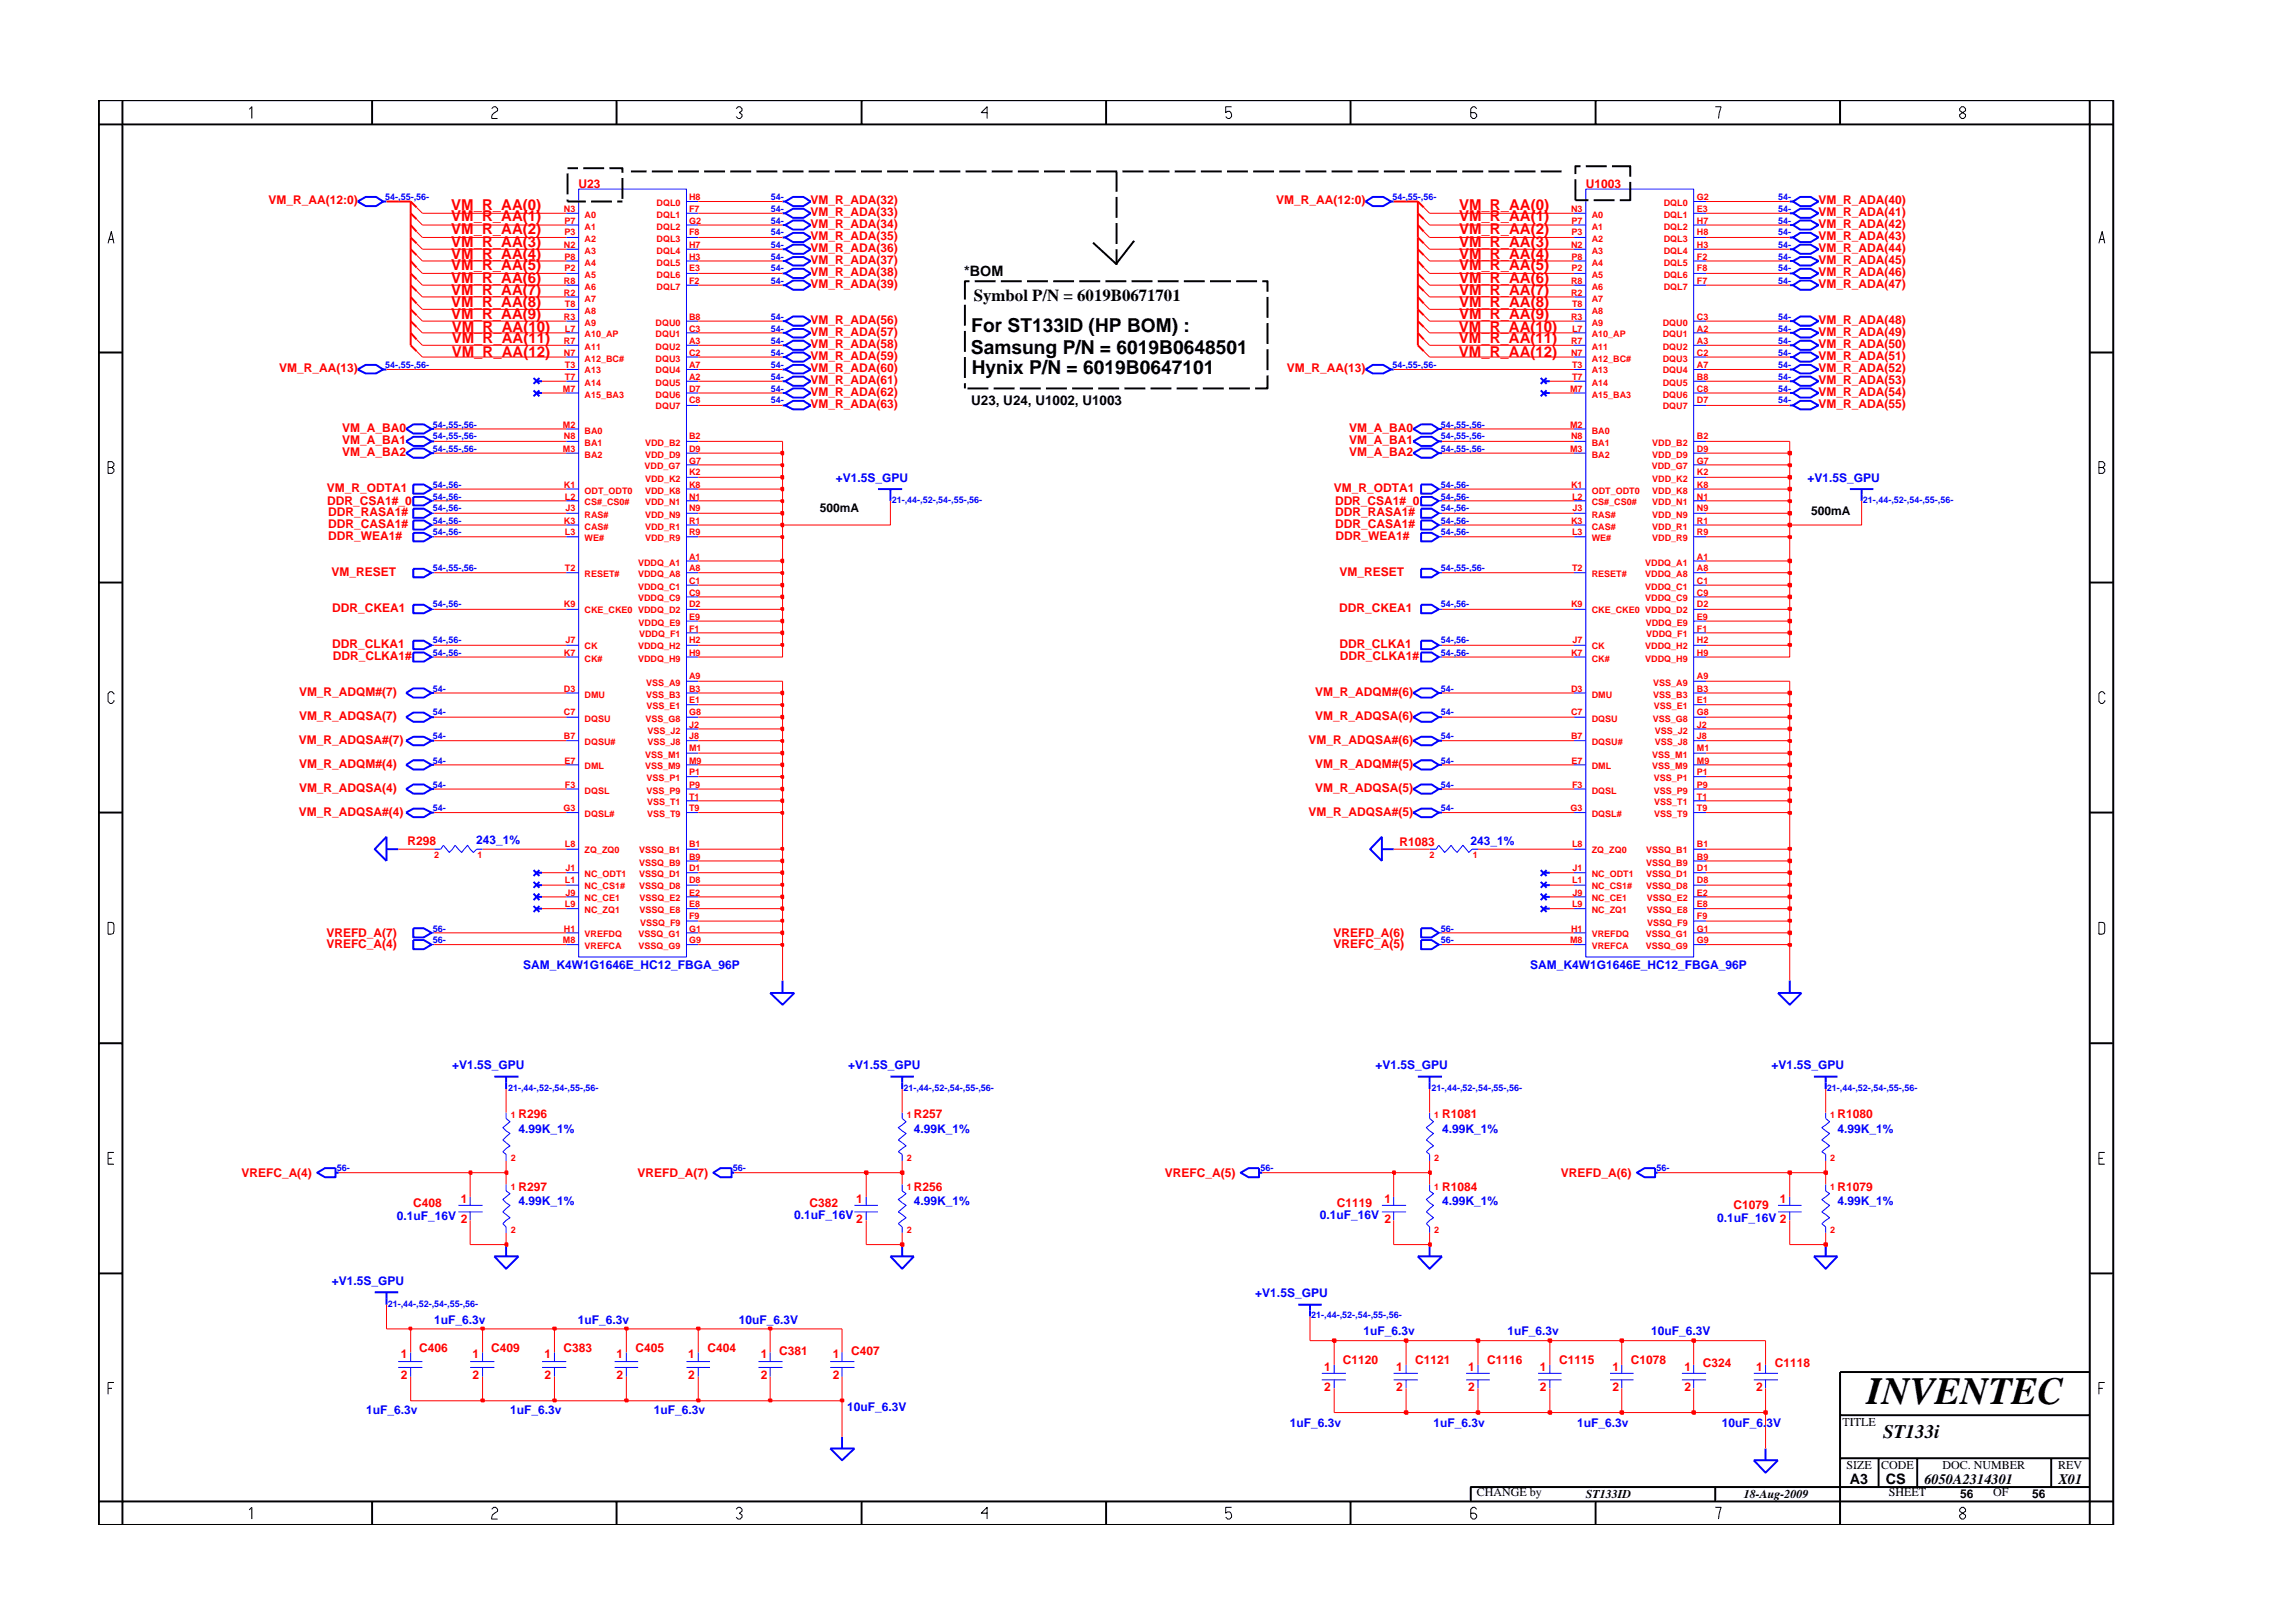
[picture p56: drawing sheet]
<svg xmlns="http://www.w3.org/2000/svg" width="297mm" height="210mm" viewBox="0 0 297 210" stroke-linecap="round" stroke-linejoin="round" font-family="sans-serif">
<defs><g id="words">
<text font-size="5" x="241.8" y="181.9">INVENTEC</text>
<g font-size="2.5">
<text x="125.8" y="45.8">Samsung P/N = 6019B0648501</text>
<text x="125.8" y="43">For ST133ID (HP BOM) :</text>
<text x="125.9" y="48.4">Hynix P/N = 6019B0647101</text>
<text x="244" y="186.3">ST133i</text>
</g>
<text font-size="2.2" x="126.2" y="39">Symbol P/N = 6019B0671701</text>
<g font-size="1.9" fill="#f00">
<text x="58.5" y="27.2">VM_R_AA(0)</text>
<text x="58.5" y="28.7">VM_R_AA(1)</text>
<text x="189" y="27.2">VM_R_AA(0)</text>
<text x="189" y="28.7">VM_R_AA(1)</text>
<text x="58.5" y="30.4">VM_R_AA(2)</text>
<text x="58.5" y="32.1">VM_R_AA(3)</text>
<text x="58.5" y="33.6">VM_R_AA(4)</text>
<text x="58.5" y="34.9">VM_R_AA(5)</text>
<text x="189" y="30.4">VM_R_AA(2)</text>
<text x="189" y="32.1">VM_R_AA(3)</text>
<text x="189" y="33.6">VM_R_AA(4)</text>
<text x="189" y="34.9">VM_R_AA(5)</text>
<text x="58.5" y="36.6">VM_R_AA(6)</text>
<text x="58.5" y="38.2">VM_R_AA(7)</text>
<text x="58.5" y="39.8">VM_R_AA(8)</text>
<text x="58.5" y="41.4">VM_R_AA(9)</text>
<text x="189" y="41.4">VM_R_AA(9)</text>
<text x="189" y="36.6">VM_R_AA(6)</text>
<text x="189" y="38.2">VM_R_AA(7)</text>
<text x="189" y="39.8">VM_R_AA(8)</text>
<text x="58.5" y="43">VM_R_AA(10)</text>
<text x="58.5" y="44.4">VM_R_AA(11)</text>
<text x="58.5" y="46.3">VM_R_AA(12)</text>
<text x="189" y="43">VM_R_AA(10)</text>
<text x="189" y="44.4">VM_R_AA(11)</text>
<text x="189" y="46.3">VM_R_AA(12)</text>
</g>
<g font-size="1.9">
<text x="124.9" y="35.8">*BOM</text>
<text x="239.6" y="192.2">A3</text>
<text x="244.3" y="192.3">CS</text>
<text x="249.3" y="192.2">6050A2314301</text>
<text x="266.6" y="192.2">X01</text>
</g>
<text font-size="1.7" x="125.8" y="52.5">U23, U24, U1002, U1003</text>
<g font-size="1.6" fill="#f00">
<text x="34.8" y="26.4">VM_R_AA(12:0)</text>
<text x="75" y="24.3">U23</text>
<text x="105" y="26.4">VM_R_ADA(32)</text>
<text x="105" y="28">VM_R_ADA(33)</text>
<text x="105" y="29.6">VM_R_ADA(34)</text>
<text x="165.3" y="26.4">VM_R_AA(12:0)</text>
<text x="205.4" y="24.3">U1003</text>
<text x="235.6" y="26.4">VM_R_ADA(40)</text>
<text x="235.6" y="28">VM_R_ADA(41)</text>
<text x="235.6" y="29.6">VM_R_ADA(42)</text>
<text x="105" y="32.7">VM_R_ADA(36)</text>
<text x="105" y="35.7">VM_R_ADA(38)</text>
<text x="105" y="31.1">VM_R_ADA(35)</text>
<text x="105" y="34.2">VM_R_ADA(37)</text>
<text x="235.6" y="32.7">VM_R_ADA(44)</text>
<text x="235.6" y="35.7">VM_R_ADA(46)</text>
<text x="235.6" y="31.1">VM_R_ADA(43)</text>
<text x="235.6" y="34.2">VM_R_ADA(45)</text>
<text x="105" y="42">VM_R_ADA(56)</text>
<text x="105" y="37.3">VM_R_ADA(39)</text>
<text x="235.6" y="37.3">VM_R_ADA(47)</text>
<text x="235.6" y="42">VM_R_ADA(48)</text>
<text x="105" y="45.1">VM_R_ADA(58)</text>
<text x="105" y="43.5">VM_R_ADA(57)</text>
<text x="105" y="46.7">VM_R_ADA(59)</text>
<text x="235.6" y="45.1">VM_R_ADA(50)</text>
<text x="235.6" y="43.5">VM_R_ADA(49)</text>
<text x="235.6" y="46.7">VM_R_ADA(51)</text>
<text x="36.2" y="48.2">VM_R_AA(13)</text>
<text x="105" y="51.3">VM_R_ADA(62)</text>
<text x="105" y="52.8">VM_R_ADA(63)</text>
<text x="105" y="48.2">VM_R_ADA(60)</text>
<text x="105" y="49.8">VM_R_ADA(61)</text>
<text x="166.7" y="48.2">VM_R_AA(13)</text>
<text x="235.6" y="51.3">VM_R_ADA(54)</text>
<text x="235.6" y="52.8">VM_R_ADA(55)</text>
<text x="235.6" y="48.2">VM_R_ADA(52)</text>
<text x="235.6" y="49.8">VM_R_ADA(53)</text>
<text x="44.3" y="56">VM_A_BA0</text>
<text x="44.3" y="57.5">VM_A_BA1</text>
<text x="44.3" y="59.1">VM_A_BA2</text>
<text x="174.8" y="56">VM_A_BA0</text>
<text x="174.8" y="57.5">VM_A_BA1</text>
<text x="174.8" y="59.1">VM_A_BA2</text>
<text x="42.3" y="63.8">VM_R_ODTA1</text>
<text x="42.4" y="65.4">DDR_CSA1#_0</text>
<text x="172.8" y="63.8">VM_R_ODTA1</text>
<text x="172.9" y="65.4">DDR_CSA1#_0</text>
<text x="42.5" y="66.8">DDR_RASA1#</text>
<text x="42.5" y="68.4">DDR_CASA1#</text>
<text x="42.5" y="69.9">DDR_WEA1#</text>
<text x="173" y="66.8">DDR_RASA1#</text>
<text x="173" y="68.4">DDR_CASA1#</text>
<text x="173" y="69.9">DDR_WEA1#</text>
<text x="43" y="74.6">VM_RESET</text>
<text x="173.5" y="74.6">VM_RESET</text>
<text x="43" y="79.2">DDR_CKEA1</text>
<text x="43" y="83.9">DDR_CLKA1</text>
<text x="173.5" y="79.2">DDR_CKEA1</text>
<text x="173.5" y="83.9">DDR_CLKA1</text>
<text x="43.1" y="85.5">DDR_CLKA1#</text>
<text x="173.6" y="85.5">DDR_CLKA1#</text>
<text x="38.7" y="93.3">VM_R_ADQSA(7)</text>
<text x="38.7" y="90.2">VM_R_ADQM#(7)</text>
<text x="170.4" y="93.2">VM_R_ADQSA(6)</text>
<text x="170.4" y="90.2">VM_R_ADQM#(6)</text>
<text x="38.7" y="96.4">VM_R_ADQSA#(7)</text>
<text x="38.7" y="99.5">VM_R_ADQM#(4)</text>
<text x="169.5" y="96.4">VM_R_ADQSA#(6)</text>
<text x="170.4" y="99.5">VM_R_ADQM#(5)</text>
<text x="38.7" y="105.7">VM_R_ADQSA#(4)</text>
<text x="38.7" y="102.6">VM_R_ADQSA(4)</text>
<text x="169.5" y="105.7">VM_R_ADQSA#(5)</text>
<text x="170.4" y="102.6">VM_R_ADQSA(5)</text>
<text x="52.8" y="109.4">R298</text>
<text x="181.3" y="109.6">R1083</text>
<text x="42.3" y="122.9">VREFC_A(4)</text>
<text x="42.3" y="121.3">VREFD_A(7)</text>
<text x="172.7" y="121.3">VREFD_A(6)</text>
<text x="172.7" y="122.9">VREFC_A(5)</text>
<text x="67.2" y="144.9">R296</text>
<text x="118.4" y="144.9">R257</text>
<text x="186.8" y="144.9">R1081</text>
<text x="238" y="144.9">R1080</text>
<text x="31.3" y="152.5">VREFC_A(4)</text>
<text x="59.7" y="155.8">1</text>
<text x="67.2" y="154.3">R297</text>
<text x="82.6" y="152.5">VREFD_A(7)</text>
<text x="110.9" y="155.8">1</text>
<text x="118.4" y="154.3">R256</text>
<text x="150.9" y="152.5">VREFC_A(5)</text>
<text x="179.3" y="155.8">1</text>
<text x="186.8" y="154.3">R1084</text>
<text x="202.2" y="152.5">VREFD_A(6)</text>
<text x="230.6" y="155.8">1</text>
<text x="238" y="154.3">R1079</text>
<text x="53.5" y="156.4">C408</text>
<text x="104.8" y="156.3">C382</text>
<text x="110.9" y="158.5">2</text>
<text x="173.2" y="156.4">C1119</text>
<text x="179.3" y="158.5">2</text>
<text x="224.6" y="156.6">C1079</text>
<text x="51.9" y="176">1</text>
<text x="51.9" y="178.7">2</text>
<text x="54.3" y="175.2">C406</text>
<text x="61.2" y="176">1</text>
<text x="61.2" y="178.7">2</text>
<text x="63.6" y="175.2">C409</text>
<text x="70.5" y="176">1</text>
<text x="70.5" y="178.7">2</text>
<text x="73" y="175.2">C383</text>
<text x="79.9" y="176">1</text>
<text x="79.9" y="178.7">2</text>
<text x="82.3" y="175.2">C405</text>
<text x="89.2" y="176">1</text>
<text x="89.2" y="178.7">2</text>
<text x="91.6" y="175.2">C404</text>
<text x="98.6" y="176">1</text>
<text x="98.6" y="178.7">2</text>
<text x="101" y="175.5">C381</text>
<text x="107.9" y="176">1</text>
<text x="107.9" y="178.7">2</text>
<text x="110.3" y="175.5">C407</text>
<text x="171.5" y="177.6">1</text>
<text x="173.9" y="176.8">C1120</text>
<text x="180.9" y="177.6">1</text>
<text x="183.3" y="176.8">C1121</text>
<text x="190.2" y="177.6">1</text>
<text x="192.6" y="176.8">C1116</text>
<text x="199.5" y="177.6">1</text>
<text x="202" y="176.8">C1115</text>
<text x="208.9" y="177.6">1</text>
<text x="211.3" y="176.8">C1078</text>
<text x="218.2" y="177.6">1</text>
<text x="220.6" y="177.1">C324</text>
<text x="227.5" y="177.6">1</text>
<text x="229.9" y="177.1">C1118</text>
<text x="171.5" y="180.2">2</text>
<text x="180.9" y="180.2">2</text>
<text x="190.2" y="180.2">2</text>
<text x="199.5" y="180.2">2</text>
<text x="208.9" y="180.2">2</text>
<text x="218.2" y="180.2">2</text>
<text x="227.5" y="180.2">2</text>
</g>
<g font-size="1.6" fill="#00f">
<text x="108.3" y="62.4">+V1.5S_GPU</text>
<text x="234.2" y="62.4">+V1.5S_GPU</text>
<text x="61.7" y="109.3">243_1%</text>
<text x="190.5" y="109.4">243_1%</text>
<text x="67.8" y="125.5">SAM_K4W1G1646E_HC12_FBGA_96P</text>
<text x="198.2" y="125.5">SAM_K4W1G1646E_HC12_FBGA_96P</text>
<text x="58.6" y="138.5">+V1.5S_GPU</text>
<text x="109.9" y="138.5">+V1.5S_GPU</text>
<text x="178.2" y="138.5">+V1.5S_GPU</text>
<text x="229.5" y="138.5">+V1.5S_GPU</text>
<text x="67.2" y="146.8">4.99K_1%</text>
<text x="118.4" y="146.8">4.99K_1%</text>
<text x="186.8" y="146.8">4.99K_1%</text>
<text x="238" y="146.8">4.99K_1%</text>
<text x="51.4" y="158.1">0.1uF_16V 2</text>
<text x="67.2" y="156.2">4.99K_1%</text>
<text x="102.9" y="157.9">0.1uF_16V</text>
<text x="118.4" y="156.2">4.99K_1%</text>
<text x="171" y="157.9">0.1uF_16V</text>
<text x="186.8" y="156.2">4.99K_1%</text>
<text x="222.4" y="158.3">0.1uF_16V 2</text>
<text x="238" y="156.2">4.99K_1%</text>
<text x="43" y="166.5">+V1.5S_GPU</text>
<text x="162.6" y="168">+V1.5S_GPU</text>
<text x="56.2" y="171.6">1uF_6.3v</text>
<text x="74.9" y="171.6">1uF_6.3v</text>
<text x="95.7" y="171.5">10uF_6.3V</text>
<text x="176.6" y="173">1uF_6.3v</text>
<text x="195.3" y="173">1uF_6.3v</text>
<text x="213.9" y="173">10uF_6.3V</text>
<text x="47.4" y="183.2">1uF_6.3v</text>
<text x="66.1" y="183.2">1uF_6.3v</text>
<text x="84.7" y="183.2">1uF_6.3v</text>
<text x="109.8" y="182.8">10uF_6.3V</text>
<text x="167.1" y="184.9">1uF_6.3v</text>
<text x="185.7" y="184.9">1uF_6.3v</text>
<text x="204.3" y="184.9">1uF_6.3v</text>
<text x="223" y="184.9">10uF_6.3V</text>
</g>
<g font-size="1.6">
<text x="106.2" y="66.4">500mA</text>
<text x="234.6" y="66.7">500mA</text>
<text x="238.7" y="184.8">TITLE</text>
<text x="239.2" y="190.4">SIZE</text>
<text x="243.7" y="190.4">CODE</text>
<text x="251.6" y="190.4">DOC. NUMBER</text>
<text x="266.6" y="190.4">REV</text>
<text x="191.3" y="193.8">CHANGE by</text>
<text x="205.4" y="194.1">ST133ID</text>
<text x="225.9" y="194.1">18-Aug-2009</text>
<text x="244.7" y="193.8">SHEET</text>
<text x="253.9" y="194.1">56</text>
<text x="258.2" y="193.8">OF</text>
<text x="263.3" y="194.1">56</text>
</g>
<g font-size="1.2" fill="#00f">
<text x="49.9" y="25.9">54-,55-,56-</text>
<text x="99.9" y="29">54-</text>
<text x="99.9" y="25.9">54-</text>
<text x="99.9" y="27.5">54-</text>
<text x="180.4" y="25.9">54-,55-,56-</text>
<text x="230.3" y="25.9">54-</text>
<text x="230.3" y="29">54-</text>
<text x="230.3" y="27.5">54-</text>
<text x="99.9" y="32.1">54-</text>
<text x="99.9" y="30.5">54-</text>
<text x="99.9" y="33.6">54-</text>
<text x="99.9" y="35.2">54-</text>
<text x="230.3" y="35.2">54-</text>
<text x="230.3" y="30.5">54-</text>
<text x="230.3" y="33.6">54-</text>
<text x="230.3" y="32.1">54-</text>
<text x="99.9" y="41.4">54-</text>
<text x="99.9" y="36.8">54-</text>
<text x="230.3" y="36.8">54-</text>
<text x="230.3" y="41.4">54-</text>
<text x="49.9" y="47.6">54-,55-,56-</text>
<text x="99.9" y="43">54-</text>
<text x="99.9" y="46.1">54-</text>
<text x="99.9" y="47.6">54-</text>
<text x="99.9" y="44.6">54-</text>
<text x="180.4" y="47.6">54-,55-,56-</text>
<text x="230.3" y="46.1">54-</text>
<text x="230.3" y="47.6">54-</text>
<text x="230.3" y="43">54-</text>
<text x="230.3" y="44.6">54-</text>
<text x="99.9" y="50.7">54-</text>
<text x="99.9" y="49.2">54-</text>
<text x="99.9" y="52.3">54-</text>
<text x="230.3" y="49.2">54-</text>
<text x="230.3" y="50.7">54-</text>
<text x="230.3" y="52.3">54-</text>
<text x="56.1" y="56.9">54-,55-,56-</text>
<text x="56.1" y="58.5">54-,55-,56-</text>
<text x="56.1" y="55.4">54-,55-,56-</text>
<text x="186.6" y="58.5">54-,55-,56-</text>
<text x="186.6" y="56.9">54-,55-,56-</text>
<text x="186.6" y="55.4">54-,55-,56-</text>
<text x="56.1" y="64.7">54-,56-</text>
<text x="56.1" y="63.2">54-,56-</text>
<text x="115.5" y="65.2">21-,44-,52-,54-,55-,56-</text>
<text x="186.6" y="64.7">54-,56-</text>
<text x="186.6" y="63.2">54-,56-</text>
<text x="241.3" y="65.2">21-,44-,52-,54-,55-,56-</text>
<text x="56.1" y="67.8">54-,56-</text>
<text x="56.1" y="69.4">54-,56-</text>
<text x="56.1" y="66.2">54-,56-</text>
<text x="186.6" y="69.4">54-,56-</text>
<text x="186.6" y="67.8">54-,56-</text>
<text x="186.6" y="66.2">54-,56-</text>
<text x="56.1" y="74">54-,55-,56-</text>
<text x="186.6" y="74">54-,55-,56-</text>
<text x="56.1" y="83.3">54-,56-</text>
<text x="56.1" y="78.7">54-,56-</text>
<text x="186.6" y="78.7">54-,56-</text>
<text x="186.6" y="83.3">54-,56-</text>
<text x="56.1" y="89.6">54-</text>
<text x="56.1" y="84.9">54-,56-</text>
<text x="186.6" y="89.6">54-</text>
<text x="186.6" y="84.9">54-,56-</text>
<text x="56.1" y="95.8">54-</text>
<text x="56.1" y="92.7">54-</text>
<text x="186.6" y="95.8">54-</text>
<text x="186.6" y="92.7">54-</text>
<text x="56.1" y="98.9">54-</text>
<text x="186.6" y="98.9">54-</text>
<text x="56.1" y="105.1">54-</text>
<text x="56.1" y="102.1">54-</text>
<text x="186.6" y="102.1">54-</text>
<text x="186.6" y="105.1">54-</text>
<text x="56.1" y="122.2">56-</text>
<text x="56.1" y="120.7">56-</text>
<text x="186.6" y="120.7">56-</text>
<text x="186.6" y="122.2">56-</text>
<text x="65.8" y="141.3">21-,44-,52-,54-,55-,56-</text>
<text x="117" y="141.3">21-,44-,52-,54-,55-,56-</text>
<text x="185.4" y="141.3">21-,44-,52-,54-,55-,56-</text>
<text x="236.7" y="141.3">21-,44-,52-,54-,55-,56-</text>
<text x="43.6" y="151.8">56-</text>
<text x="94.9" y="151.8">56-</text>
<text x="163.3" y="151.8">56-</text>
<text x="214.6" y="151.8">56-</text>
<text x="50.2" y="169.3">21-,44-,52-,54-,55-,56-</text>
<text x="169.9" y="170.8">21-,44-,52-,54-,55-,56-</text>
</g>
<g font-size="1.2" fill="#f00">
<text x="73" y="27.5">N3</text>
<text x="73.1" y="29">P7</text>
<text x="75.7" y="28.2">A0</text>
<text x="75.7" y="29.7">A1</text>
<text x="85.1" y="26.7">DQL0</text>
<text x="85.1" y="28.2">DQL1</text>
<text x="85.1" y="29.7">DQL2</text>
<text x="89.3" y="25.9">H8</text>
<text x="89.3" y="27.5">F7</text>
<text x="89.3" y="29">G2</text>
<text x="203.5" y="27.5">N3</text>
<text x="203.6" y="29">P7</text>
<text x="206.2" y="28.2">A0</text>
<text x="206.2" y="29.7">A1</text>
<text x="215.5" y="26.7">DQL0</text>
<text x="215.5" y="28.2">DQL1</text>
<text x="215.5" y="29.7">DQL2</text>
<text x="219.8" y="25.9">G2</text>
<text x="219.8" y="27.5">E3</text>
<text x="219.8" y="29">H7</text>
<text x="73" y="32.1">N2</text>
<text x="73.1" y="30.5">P3</text>
<text x="73.1" y="33.6">P8</text>
<text x="73.1" y="35.2">P2</text>
<text x="75.7" y="32.9">A3</text>
<text x="75.7" y="34.4">A4</text>
<text x="75.7" y="31.4">A2</text>
<text x="85.1" y="32.9">DQL4</text>
<text x="85.1" y="34.4">DQL5</text>
<text x="85.1" y="31.4">DQL3</text>
<text x="89.3" y="32.1">H7</text>
<text x="89.3" y="33.6">H3</text>
<text x="89.3" y="35.2">E3</text>
<text x="89.3" y="30.5">F8</text>
<text x="203.5" y="32.1">N2</text>
<text x="203.6" y="30.5">P3</text>
<text x="203.6" y="33.6">P8</text>
<text x="203.6" y="35.2">P2</text>
<text x="206.2" y="31.4">A2</text>
<text x="206.2" y="32.9">A3</text>
<text x="206.2" y="34.4">A4</text>
<text x="215.5" y="31.4">DQL3</text>
<text x="215.5" y="32.9">DQL4</text>
<text x="215.5" y="34.4">DQL5</text>
<text x="219.8" y="30.5">H8</text>
<text x="219.8" y="32.1">H3</text>
<text x="219.8" y="33.6">F2</text>
<text x="219.8" y="35.2">F8</text>
<text x="73" y="36.8">R8</text>
<text x="73" y="38.3">R2</text>
<text x="73" y="41.4">R3</text>
<text x="73.2" y="39.8">T8</text>
<text x="75.7" y="36">A5</text>
<text x="75.7" y="37.5">A6</text>
<text x="75.7" y="39.1">A7</text>
<text x="75.7" y="40.7">A8</text>
<text x="85.1" y="36">DQL6</text>
<text x="85.1" y="37.5">DQL7</text>
<text x="89.3" y="36.8">F2</text>
<text x="89.3" y="41.4">B8</text>
<text x="203.5" y="36.8">R8</text>
<text x="203.5" y="38.3">R2</text>
<text x="203.5" y="41.4">R3</text>
<text x="203.6" y="39.8">T8</text>
<text x="206.2" y="36">A5</text>
<text x="206.2" y="37.5">A6</text>
<text x="206.2" y="39.1">A7</text>
<text x="206.2" y="40.7">A8</text>
<text x="215.5" y="36">DQL6</text>
<text x="215.5" y="37.5">DQL7</text>
<text x="219.8" y="41.4">C3</text>
<text x="219.8" y="36.8">F7</text>
<text x="73" y="44.6">R7</text>
<text x="73" y="46.1">N7</text>
<text x="73.2" y="43">L7</text>
<text x="73.2" y="47.6">T3</text>
<text x="75.7" y="42.2">A9</text>
<text x="75.7" y="43.7">A10_AP</text>
<text x="75.7" y="45.3">A11</text>
<text x="75.7" y="46.8">A12_BC#</text>
<text x="84.9" y="46.8">DQU3</text>
<text x="84.9" y="42.2">DQU0</text>
<text x="84.9" y="43.7">DQU1</text>
<text x="84.9" y="45.3">DQU2</text>
<text x="89.3" y="44.6">A3</text>
<text x="89.3" y="46.1">C2</text>
<text x="89.3" y="47.6">A7</text>
<text x="89.3" y="43">C3</text>
<text x="203.5" y="44.6">R7</text>
<text x="203.5" y="46.1">N7</text>
<text x="203.6" y="43">L7</text>
<text x="203.6" y="47.6">T3</text>
<text x="206.2" y="43.7">A10_AP</text>
<text x="206.2" y="45.3">A11</text>
<text x="206.2" y="46.8">A12_BC#</text>
<text x="206.2" y="42.2">A9</text>
<text x="215.4" y="42.2">DQU0</text>
<text x="215.4" y="43.7">DQU1</text>
<text x="215.4" y="45.3">DQU2</text>
<text x="215.4" y="46.8">DQU3</text>
<text x="219.8" y="43">A2</text>
<text x="219.8" y="44.6">A3</text>
<text x="219.8" y="46.1">C2</text>
<text x="219.8" y="47.6">A7</text>
<text x="72.9" y="50.7">M7</text>
<text x="73.2" y="49.2">T7</text>
<text x="75.7" y="48.4">A13</text>
<text x="75.7" y="50">A14</text>
<text x="75.7" y="51.5">A15_BA3</text>
<text x="84.9" y="48.4">DQU4</text>
<text x="84.9" y="50">DQU5</text>
<text x="84.9" y="51.5">DQU6</text>
<text x="84.9" y="53">DQU7</text>
<text x="89.3" y="49.2">A2</text>
<text x="89.3" y="50.7">D7</text>
<text x="89.3" y="52.3">C8</text>
<text x="203.4" y="50.7">M7</text>
<text x="203.6" y="49.2">T7</text>
<text x="206.2" y="48.4">A13</text>
<text x="206.2" y="50">A14</text>
<text x="206.2" y="51.5">A15_BA3</text>
<text x="215.4" y="48.4">DQU4</text>
<text x="215.4" y="50">DQU5</text>
<text x="215.4" y="51.5">DQU6</text>
<text x="215.4" y="53">DQU7</text>
<text x="219.8" y="49.2">B8</text>
<text x="219.8" y="50.7">C8</text>
<text x="219.8" y="52.3">D7</text>
<text x="72.9" y="55.4">M2</text>
<text x="72.9" y="58.5">M3</text>
<text x="73" y="56.9">N8</text>
<text x="75.7" y="56.2">BA0</text>
<text x="75.7" y="57.8">BA1</text>
<text x="75.7" y="59.3">BA2</text>
<text x="83.6" y="57.8">VDD_B2</text>
<text x="83.6" y="59.3">VDD_D9</text>
<text x="89.3" y="56.9">B2</text>
<text x="89.3" y="58.5">D9</text>
<text x="203.4" y="55.4">M2</text>
<text x="203.4" y="58.5">M3</text>
<text x="203.5" y="56.9">N8</text>
<text x="206.2" y="56.2">BA0</text>
<text x="206.2" y="57.8">BA1</text>
<text x="206.2" y="59.3">BA2</text>
<text x="214" y="57.8">VDD_B2</text>
<text x="214" y="59.3">VDD_D9</text>
<text x="219.8" y="56.9">B2</text>
<text x="219.8" y="58.5">D9</text>
<text x="73" y="63.2">K1</text>
<text x="73.2" y="64.7">L2</text>
<text x="75.7" y="64">ODT_ODT0</text>
<text x="75.7" y="65.5">CS#_CS0#</text>
<text x="83.5" y="60.8">VDD_G7</text>
<text x="83.6" y="62.4">VDD_K2</text>
<text x="83.6" y="64">VDD_K8</text>
<text x="83.6" y="65.5">VDD_N1</text>
<text x="89.3" y="60.1">G7</text>
<text x="89.3" y="61.6">K2</text>
<text x="89.3" y="63.2">K8</text>
<text x="89.3" y="64.7">N1</text>
<text x="203.5" y="63.2">K1</text>
<text x="203.6" y="64.7">L2</text>
<text x="206.2" y="65.5">CS#_CS0#</text>
<text x="206.2" y="64">ODT_ODT0</text>
<text x="214" y="60.8">VDD_G7</text>
<text x="214" y="62.4">VDD_K2</text>
<text x="214" y="64">VDD_K8</text>
<text x="214" y="65.5">VDD_N1</text>
<text x="219.8" y="60.1">G7</text>
<text x="219.8" y="61.6">K2</text>
<text x="219.8" y="63.2">K8</text>
<text x="219.8" y="64.7">N1</text>
<text x="73" y="67.8">K3</text>
<text x="73.2" y="69.4">L3</text>
<text x="73.2" y="66.2">J3</text>
<text x="75.7" y="67.1">RAS#</text>
<text x="75.7" y="68.6">CAS#</text>
<text x="75.7" y="70.1">WE#</text>
<text x="83.6" y="67.1">VDD_N9</text>
<text x="83.6" y="68.6">VDD_R1</text>
<text x="83.6" y="70.1">VDD_R9</text>
<text x="89.3" y="66.2">N9</text>
<text x="89.3" y="67.8">R1</text>
<text x="89.3" y="69.4">R9</text>
<text x="203.5" y="67.8">K3</text>
<text x="203.6" y="69.4">L3</text>
<text x="203.7" y="66.2">J3</text>
<text x="206.2" y="70.1">WE#</text>
<text x="206.2" y="68.6">CAS#</text>
<text x="206.2" y="67.1">RAS#</text>
<text x="214" y="68.6">VDD_R1</text>
<text x="214" y="70.1">VDD_R9</text>
<text x="214" y="67.1">VDD_N9</text>
<text x="219.8" y="66.2">N9</text>
<text x="219.8" y="67.8">R1</text>
<text x="219.8" y="69.4">R9</text>
<text x="73.2" y="74">T2</text>
<text x="75.7" y="74.8">RESET#</text>
<text x="82.7" y="73.3">VDDQ_A1</text>
<text x="82.7" y="74.8">VDDQ_A8</text>
<text x="82.7" y="76.4">VDDQ_C1</text>
<text x="82.7" y="77.9">VDDQ_C9</text>
<text x="89.3" y="72.5">A1</text>
<text x="89.3" y="74">A8</text>
<text x="89.3" y="75.6">C1</text>
<text x="89.3" y="77.2">C9</text>
<text x="203.6" y="74">T2</text>
<text x="206.2" y="74.8">RESET#</text>
<text x="213.1" y="73.3">VDDQ_A1</text>
<text x="213.1" y="74.8">VDDQ_A8</text>
<text x="213.1" y="76.4">VDDQ_C1</text>
<text x="213.1" y="77.9">VDDQ_C9</text>
<text x="219.8" y="72.5">A1</text>
<text x="219.8" y="74">A8</text>
<text x="219.8" y="75.6">C1</text>
<text x="219.8" y="77.2">C9</text>
<text x="73" y="78.7">K9</text>
<text x="73.2" y="83.3">J7</text>
<text x="75.7" y="79.4">CKE_CKE0 VDDQ_D2</text>
<text x="82.7" y="81.1">VDDQ_E9</text>
<text x="82.8" y="82.6">VDDQ_F1</text>
<text x="89.3" y="78.7">D2</text>
<text x="89.3" y="80.3">E9</text>
<text x="89.3" y="81.8">F1</text>
<text x="89.3" y="83.3">H2</text>
<text x="203.5" y="78.7">K9</text>
<text x="203.7" y="83.3">J7</text>
<text x="206.2" y="79.4">CKE_CKE0 VDDQ_D2</text>
<text x="213.2" y="81.1">VDDQ_E9</text>
<text x="213.3" y="82.6">VDDQ_F1</text>
<text x="219.8" y="80.3">E9</text>
<text x="219.8" y="81.8">F1</text>
<text x="219.8" y="83.3">H2</text>
<text x="219.8" y="78.7">D2</text>
<text x="73" y="84.9">K7</text>
<text x="73" y="89.6">D3</text>
<text x="75.7" y="84.1">CK</text>
<text x="75.7" y="85.7">CK#</text>
<text x="82.7" y="84.1">VDDQ_H2</text>
<text x="82.7" y="85.7">VDDQ_H9</text>
<text x="83.7" y="88.8">VSS_A9</text>
<text x="89.3" y="88">A9</text>
<text x="89.3" y="89.6">B3</text>
<text x="89.3" y="84.9">H9</text>
<text x="203.5" y="84.9">K7</text>
<text x="203.5" y="89.6">D3</text>
<text x="206.2" y="84.1">CK</text>
<text x="206.2" y="85.7">CK#</text>
<text x="213.1" y="84.1">VDDQ_H2</text>
<text x="213.1" y="85.7">VDDQ_H9</text>
<text x="214.2" y="88.8">VSS_A9</text>
<text x="219.8" y="88">A9</text>
<text x="219.8" y="89.6">B3</text>
<text x="219.8" y="84.9">H9</text>
<text x="73" y="92.7">C7</text>
<text x="73" y="95.8">B7</text>
<text x="75.7" y="93.5">DQSU</text>
<text x="75.7" y="90.4">DMU</text>
<text x="83.6" y="93.5">VSS_G8</text>
<text x="83.7" y="90.4">VSS_B3</text>
<text x="83.8" y="91.9">VSS_E1</text>
<text x="83.9" y="95">VSS_J2</text>
<text x="89.3" y="91.1">E1</text>
<text x="89.3" y="92.7">G8</text>
<text x="89.3" y="94.3">J2</text>
<text x="89.3" y="95.8">J8</text>
<text x="203.5" y="92.7">C7</text>
<text x="203.5" y="95.8">B7</text>
<text x="206.2" y="93.5">DQSU</text>
<text x="206.2" y="90.4">DMU</text>
<text x="214.1" y="93.5">VSS_G8</text>
<text x="214.2" y="90.4">VSS_B3</text>
<text x="214.2" y="91.9">VSS_E1</text>
<text x="214.4" y="95">VSS_J2</text>
<text x="219.8" y="91.1">E1</text>
<text x="219.8" y="92.7">G8</text>
<text x="219.8" y="94.3">J2</text>
<text x="219.8" y="95.8">J8</text>
<text x="73.1" y="98.9">E7</text>
<text x="75.7" y="96.5">DQSU#</text>
<text x="75.7" y="99.7">DML</text>
<text x="83.6" y="98.2">VSS_M1</text>
<text x="83.6" y="99.7">VSS_M9</text>
<text x="83.8" y="101.2">VSS_P1</text>
<text x="83.9" y="96.5">VSS_J8</text>
<text x="89.3" y="97.3">M1</text>
<text x="89.3" y="98.9">M9</text>
<text x="89.3" y="100.4">P1</text>
<text x="203.6" y="98.9">E7</text>
<text x="206.2" y="99.7">DML</text>
<text x="206.2" y="96.5">DQSU#</text>
<text x="214" y="98.2">VSS_M1</text>
<text x="214" y="99.7">VSS_M9</text>
<text x="214.2" y="101.2">VSS_P1</text>
<text x="214.4" y="96.5">VSS_J8</text>
<text x="219.8" y="100.4">P1</text>
<text x="219.8" y="97.3">M1</text>
<text x="219.8" y="98.9">M9</text>
<text x="73" y="105.1">G3</text>
<text x="73.2" y="102.1">F3</text>
<text x="75.7" y="102.8">DQSL</text>
<text x="75.7" y="105.9">DQSL#</text>
<text x="83.8" y="102.8">VSS_P9</text>
<text x="83.8" y="104.3">VSS_T1</text>
<text x="83.8" y="105.9">VSS_T9</text>
<text x="89.3" y="102.1">P9</text>
<text x="89.3" y="103.6">T1</text>
<text x="89.3" y="105.1">T9</text>
<text x="203.5" y="105.1">G3</text>
<text x="203.6" y="102.1">F3</text>
<text x="206.2" y="102.8">DQSL</text>
<text x="206.2" y="105.9">DQSL#</text>
<text x="214.2" y="102.8">VSS_P9</text>
<text x="214.3" y="104.3">VSS_T1</text>
<text x="214.3" y="105.9">VSS_T9</text>
<text x="219.8" y="103.6">T1</text>
<text x="219.8" y="105.1">T9</text>
<text x="219.8" y="102.1">P9</text>
<text x="56.2" y="111.2">2</text>
<text x="61.9" y="111.2">1</text>
<text x="73.2" y="109.8">L8</text>
<text x="73.2" y="112.9">J1</text>
<text x="75.7" y="113.7">NC_ODT1</text>
<text x="75.7" y="110.5">ZQ_ZQ0</text>
<text x="82.8" y="110.5">VSSQ_B1</text>
<text x="82.8" y="112.1">VSSQ_B9</text>
<text x="82.8" y="113.7">VSSQ_D1</text>
<text x="89.3" y="109.8">B1</text>
<text x="89.3" y="111.4">B9</text>
<text x="89.3" y="112.9">D1</text>
<text x="185.2" y="111.2">2</text>
<text x="190.8" y="111.2">1</text>
<text x="203.6" y="109.8">L8</text>
<text x="203.7" y="112.9">J1</text>
<text x="206.2" y="110.5">ZQ_ZQ0</text>
<text x="206.2" y="113.7">NC_ODT1</text>
<text x="213.3" y="110.5">VSSQ_B1</text>
<text x="213.3" y="112.1">VSSQ_B9</text>
<text x="213.3" y="113.7">VSSQ_D1</text>
<text x="219.8" y="109.8">B1</text>
<text x="219.8" y="111.4">B9</text>
<text x="219.8" y="112.9">D1</text>
<text x="73.2" y="114.4">L1</text>
<text x="73.2" y="117.5">L9</text>
<text x="73.2" y="116">J9</text>
<text x="75.7" y="116.8">NC_CE1</text>
<text x="75.7" y="115.2">NC_CS1#</text>
<text x="75.7" y="118.3">NC_ZQ1</text>
<text x="82.8" y="115.2">VSSQ_D8</text>
<text x="82.9" y="116.8">VSSQ_E2</text>
<text x="82.9" y="118.3">VSSQ_E8</text>
<text x="82.9" y="119.9">VSSQ_F9</text>
<text x="89.3" y="114.4">D8</text>
<text x="89.3" y="116">E2</text>
<text x="89.3" y="117.5">E8</text>
<text x="89.3" y="119.1">F9</text>
<text x="203.6" y="114.4">L1</text>
<text x="203.6" y="117.5">L9</text>
<text x="203.7" y="116">J9</text>
<text x="206.2" y="116.8">NC_CE1</text>
<text x="206.2" y="115.2">NC_CS1#</text>
<text x="206.2" y="118.3">NC_ZQ1</text>
<text x="213.3" y="115.2">VSSQ_D8</text>
<text x="213.3" y="116.8">VSSQ_E2</text>
<text x="213.3" y="118.3">VSSQ_E8</text>
<text x="213.4" y="119.9">VSSQ_F9</text>
<text x="219.8" y="114.4">D8</text>
<text x="219.8" y="116">E2</text>
<text x="219.8" y="117.5">E8</text>
<text x="219.8" y="119.1">F9</text>
<text x="72.9" y="122.2">M8</text>
<text x="73" y="120.7">H1</text>
<text x="75.7" y="123">VREFCA</text>
<text x="75.7" y="121.4">VREFDQ</text>
<text x="82.7" y="121.4">VSSQ_G1</text>
<text x="82.7" y="123">VSSQ_G9</text>
<text x="89.3" y="120.7">G1</text>
<text x="89.3" y="122.2">G9</text>
<text x="203.4" y="122.2">M8</text>
<text x="203.5" y="120.7">H1</text>
<text x="206.2" y="123">VREFCA</text>
<text x="206.2" y="121.4">VREFDQ</text>
<text x="213.2" y="121.4">VSSQ_G1</text>
<text x="213.2" y="123">VSSQ_G9</text>
<text x="219.8" y="120.7">G1</text>
<text x="219.8" y="122.2">G9</text>
<text x="66.2" y="144.8">1</text>
<text x="117.5" y="144.8">1</text>
<text x="185.8" y="144.8">1</text>
<text x="237.1" y="144.8">1</text>
<text x="66.2" y="150.4">2</text>
<text x="66.2" y="154.1">1</text>
<text x="117.5" y="154.1">1</text>
<text x="117.5" y="150.4">2</text>
<text x="185.8" y="154.1">1</text>
<text x="185.8" y="150.4">2</text>
<text x="237.1" y="154.1">1</text>
<text x="237.1" y="150.4">2</text>
<text x="66.2" y="159.7">2</text>
<text x="117.5" y="159.7">2</text>
<text x="185.8" y="159.7">2</text>
<text x="237.1" y="159.7">2</text>
</g>
</g></defs>
<g fill="none" stroke="#00f" stroke-width=".25">
<path d="M46.3 26.1l1.1-.6h1.3l.9 .6-.9 .6h-1.3zM49.6 26.1h.5M101.4 35.4h.3M101.4 26.1h.3M101.4 30.8h.3M101.4 29.2h.3M101.4 32.3h.3M101.4 33.8h.3M101.4 36.9h.3M101.4 27.6h.3M101.7 32.3l1-.6h1.4l.9 .6-.9 .6h-1.4zM101.7 36.9l1-.5h1.4l.9 .5-.9 .6h-1.4z"/>
<path d="M101.7 35.4l1-.6h1.4l.9 .6-.9 .6h-1.4zM101.7 30.8l1-.6h1.4l.9 .6-.9 .6h-1.4zM101.7 29.2l1-.6h1.4l.9 .6-.9 .5h-1.4zM101.7 26.1l1-.6h1.4l.9 .6-.9 .6h-1.4zM101.7 27.6l1-.6h1.4l.9 .6-.9 .6h-1.4zM101.7 33.8l1-.5h1.4l.9 .5-.9 .6h-1.4zM176.9 26.1l.9-.6h1.4l1 .6-1 .6h-1.4zM180.2 26.1h.3M231.8 35.4h.5M231.8 26.1h.5M231.8 30.8h.5M231.8 29.2h.5"/>
<path d="M231.8 32.3h.5M231.8 33.8h.5M231.8 36.9h.5M231.8 27.6h.5M232.3 35.4l.9-.6h1.4l1 .6-1 .6h-1.4zM232.3 26.1l.9-.6h1.4l1 .6-1 .6h-1.4zM232.3 30.8l.9-.6h1.4l1 .6-1 .6h-1.4zM232.3 29.2l.9-.6h1.4l1 .6-1 .5h-1.4zM232.3 33.8l.9-.5h1.4l1 .5-1 .6h-1.4zM232.3 32.3l.9-.6h1.4l1 .6-1 .6h-1.4zM232.3 36.9l.9-.5h1.4l1 .5-1 .6h-1.4zM232.3 27.6l.9-.6h1.4l1 .6-1 .6h-1.4z"/>
<path d="M46.3 47.9l1.1-.6h1.3l.9 .6-.9 .5h-1.3zM49.6 47.9h.5M52.6 55.6l.9-.6h1.4l1 .6-1 .6h-1.4zM52.6 57.2l.9-.6h1.4l1 .6-1 .6h-1.4zM52.6 58.7l.9-.6h1.4l1 .6-1 .6h-1.4zM55.9 58.7h.3M55.9 55.6h.3M55.9 57.2h.3M69.1 49l.8 .7M69.1 50.6l.8 .7M69.5 49.4h.7M69.5 50.9h.7"/>
<path d="M69.9 49l-.8 .7M69.9 50.6l-.8 .7M101.4 52.5h.3M101.4 44.7h.3M101.4 47.9h.3M101.4 49.4h.3M101.4 46.3h.3M101.4 50.9h.3M101.4 43.1h.3M101.4 41.6h.3M101.7 52.5l1-.6h1.4l.9 .6-.9 .5h-1.4zM101.7 44.7l1-.6h1.4l.9 .6-.9 .6h-1.4z"/>
<path d="M101.7 47.9l1-.6h1.4l.9 .6-.9 .5h-1.4zM101.7 49.4l1-.6h1.4l.9 .6-.9 .6h-1.4zM101.7 43.1l1-.5h1.4l.9 .5-.9 .6h-1.4zM101.7 46.3l1-.6h1.4l.9 .6-.9 .5h-1.4zM101.7 50.9l1-.6h1.4l.9 .6-.9 .6h-1.4zM101.7 41.6l1-.6h1.4l.9 .6-.9 .6h-1.4zM176.9 47.9l.9-.6h1.4l1 .6-1 .5h-1.4zM180.2 47.9h.3M183.1 58.7l1-.6h1.3l1 .6-1 .6h-1.3zM183.1 55.6l1-.6h1.3l1 .6-1 .6h-1.3zM183.1 57.2l1-.6h1.3l1 .6-1 .6h-1.3zM186.4 58.7h.4"/>
<path d="M186.4 55.6h.4M186.4 57.2h.4M199.6 49l.7 .7M199.6 50.6l.7 .7M200 49.4h.8M200 50.9h.8M200.3 49l-.7 .7M200.3 50.6l-.7 .7M231.8 52.5h.5M231.8 44.7h.5M231.8 47.9h.5M231.8 49.4h.5"/>
<path d="M231.8 46.3h.5M231.8 50.9h.5M231.8 43.1h.5M231.8 41.6h.5M232.3 52.5l.9-.6h1.4l1 .6-1 .5h-1.4zM232.3 44.7l.9-.6h1.4l1 .6-1 .6h-1.4zM232.3 46.3l.9-.6h1.4l1 .6-1 .5h-1.4zM232.3 49.4l.9-.6h1.4l1 .6-1 .6h-1.4zM232.3 47.9l.9-.6h1.4l1 .6-1 .5h-1.4zM232.3 43.1l.9-.5h1.4l1 .5-1 .6h-1.4zM232.3 50.9l.9-.6h1.4l1 .6-1 .6h-1.4zM232.3 41.6l.9-.6h1.4l1 .6-1 .6h-1.4z"/>
<path d="M53.5 73.7h1.4l1 .5-1 .6h-1.4zM53.5 78.3h1.4l1 .6-1 .5h-1.4zM53.5 67.4h1.4l1 .6-1 .6h-1.4zM53.5 69h1.4l1 .5-1 .6h-1.4zM53.5 65.9h1.4l1 .6-1 .6h-1.4zM53.5 62.8h1.4l1 .6-1 .6h-1.4zM53.5 64.4h1.4l1 .5-1 .6h-1.4zM113.7 63.4h3.2M115.3 63.4v1.5M184.1 69h1.3l1 .5-1 .6h-1.3zM184.1 78.3h1.3l1 .6-1 .5h-1.3zM184.1 65.9h1.3l1 .6-1 .6h-1.3z"/>
<path d="M184.1 62.8h1.3l1 .6-1 .6h-1.3zM184.1 73.7h1.3l1 .5-1 .6h-1.3zM184.1 64.4h1.3l1 .5-1 .6h-1.3zM184.1 67.4h1.3l1 .6-1 .6h-1.3zM239.6 63.4h3.1M241.2 63.4v1.5M52.6 96l.9-.6h1.4l1 .6-1 .5h-1.4zM52.6 89.8l.9-.6h1.4l1 .6-1 .6h-1.4zM52.6 99.1l.9-.6h1.4l1 .6-1 .6h-1.4zM52.6 92.9l.9-.6h1.4l1 .6-1 .6h-1.4zM53.5 84.5h1.4l1 .6-1 .6h-1.4zM53.5 83h1.4l1 .6-1 .5h-1.4z"/>
<path d="M55.9 96h.3M55.9 89.8h.3M55.9 99.1h.3M55.9 92.9h.3M183.1 96l1-.6h1.3l1 .6-1 .5h-1.3zM183.1 89.8l1-.6h1.3l1 .6-1 .6h-1.3zM183.1 99.1l1-.6h1.3l1 .6-1 .6h-1.3zM183.1 92.9l1-.6h1.3l1 .6-1 .6h-1.3zM184.1 84.5h1.3l1 .6-1 .6h-1.3zM184.1 83h1.3l1 .6-1 .5h-1.3zM186.4 96h.4M186.4 89.8h.4"/>
<path d="M186.4 99.1h.4M186.4 92.9h.4M50.1 108.4v3.1l-1.6-1.5zM50.1 110h1.5M52.6 102.2l.9-.6h1.4l1 .6-1 .6h-1.4zM52.6 105.3l.9-.5h1.4l1 .5-1 .6h-1.4zM55.9 102.2h.3M55.9 105.3h.3M69.1 112.7l.8 .8M69.1 114.2l.8 .8M69.1 115.8l.8 .8M69.1 117.4l.8 .7"/>
<path d="M69.5 113.1h.7M69.5 114.7h.7M69.5 116.2h.7M69.5 117.7h.7M69.9 112.7l-.8 .8M69.9 114.2l-.8 .8M69.9 115.8l-.8 .8M69.9 117.4l-.8 .7M179 108.4v3.1l-1.5-1.5zM179 110h1.5M183.1 102.2l1-.6h1.3l1 .6-1 .6h-1.3zM183.1 105.3l1-.5h1.3l1 .5-1 .6h-1.3z"/>
<path d="M186.4 102.2h.4M186.4 105.3h.4M199.6 112.7l.7 .8M199.6 114.2l.7 .8M199.6 115.8l.7 .8M199.6 117.4l.7 .7M200 113.1h.8M200 114.7h.8M200 116.2h.8M200 117.7h.8M200.3 112.7l-.7 .8M200.3 114.2l-.7 .8"/>
<path d="M200.3 115.8l-.7 .8M200.3 117.4l-.7 .7M53.5 121.8h1.4l1 .6-1 .6h-1.4zM53.5 120.3h1.4l1 .5-1 .6h-1.4zM64 139.5h3.2M65.6 139.5v1.6M99.8 128.6h3.1l-1.5 1.6zM101.4 127v1.6M115.3 139.5h3.1M116.9 139.5v1.6M183.7 139.5h3.1M184.1 120.3h1.3l1 .5-1 .6h-1.3z"/>
<path d="M184.1 121.8h1.3l1 .6-1 .6h-1.3zM185.2 139.5v1.6M230.3 128.6h3.1l-1.6 1.6zM231.8 127v1.6M235 139.5h3M236.5 139.5v1.6M41.1 151.9l1-.6h1.4v1.2h-1.4zM43.5 151.9h.4M92.4 151.9l.9-.6h1.5v1.2h-1.5zM94.8 151.9h.3M160.7 151.9l1-.6h1.4v1.2h-1.4zM163.1 151.9h.4"/>
<path d="M212 151.9l1-.6h1.4v1.2h-1.4zM214.4 151.9h.3M48.5 167.4h3.1M50.1 167.4v1.6M64 162.8h3.2l-1.6 1.6zM65.6 161.2v1.6M115.3 162.8h3.1l-1.5 1.6zM116.9 161.2v1.6M168.2 169h3M169.7 169v1.5M183.7 162.8h3.1l-1.6 1.6zM185.2 161.2v1.6"/>
<path d="M235 162.8h3l-1.5 1.6zM236.5 161.2v1.6M107.6 187.6h3.1l-1.6 1.6zM109.1 186.1v1.5M227.2 189.2h3.1l-1.6 1.6zM228.7 187.6v1.6"/>
</g>
<g fill="none" stroke="#00f" stroke-width=".13">
<path d="M73.3 27.6h1.7M73.3 29.2h1.7M73.3 30.8h1.7M73.3 32.3h1.7M73.3 33.8h1.7M73.3 35.4h1.7M73.3 36.9h1.7M73.3 38.5h1.7M75 24.5h13.9v99.5h-13.9zM88.9 27.6h1.6M88.9 29.2h1.6M88.9 30.8h1.6"/>
<path d="M88.9 32.3h1.6M88.9 33.8h1.6M88.9 35.4h1.6M88.9 36.9h1.6M88.9 26.1h1.6M203.9 27.6h1.5M203.9 29.2h1.5M203.9 30.8h1.5M203.9 32.3h1.5M203.9 33.8h1.5M203.9 35.4h1.5M203.9 36.9h1.5"/>
<path d="M203.9 38.5h1.5M205.4 24.5h14v99.5h-14zM219.4 27.6h1.6M219.4 29.2h1.6M219.4 30.8h1.6M219.4 32.3h1.6M219.4 33.8h1.6M219.4 35.4h1.6M219.4 36.9h1.6M219.4 26.1h1.6M73.3 40.1h1.7M73.3 41.6h1.7"/>
<path d="M73.3 43.1h1.7M73.3 44.7h1.7M73.3 46.3h1.7M73.3 47.9h1.7M73.3 49.4h1.7M73.3 50.9h1.7M73.3 55.6h1.7M73.3 57.2h1.7M73.3 58.7h1.7M88.9 41.6h1.6M88.9 43.1h1.6M88.9 44.7h1.6"/>
<path d="M88.9 46.3h1.6M88.9 47.9h1.6M88.9 49.4h1.6M88.9 50.9h1.6M88.9 57.2h1.6M88.9 58.7h1.6M88.9 52.5h1.6M203.9 40.1h1.5M203.9 41.6h1.5M203.9 43.1h1.5M203.9 44.7h1.5M203.9 46.3h1.5"/>
<path d="M203.9 47.9h1.5M203.9 49.4h1.5M203.9 50.9h1.5M203.9 55.6h1.5M203.9 57.2h1.5M203.9 58.7h1.5M219.4 41.6h1.6M219.4 43.1h1.6M219.4 44.7h1.6M219.4 46.3h1.6M219.4 47.9h1.6M219.4 49.4h1.6"/>
<path d="M219.4 50.9h1.6M219.4 57.2h1.6M219.4 58.7h1.6M219.4 52.5h1.6M55.9 63.4h.3M55.9 64.9h.3M55.9 66.5h.3M55.9 68h.3M55.9 69.5h.3M55.9 74.2h.3M55.9 78.9h.3M73.3 63.4h1.7"/>
<path d="M73.3 64.9h1.7M73.3 66.5h1.7M73.3 68h1.7M73.3 69.5h1.7M73.3 74.2h1.7M73.3 78.9h1.7M88.9 63.4h1.6M88.9 64.9h1.6M88.9 66.5h1.6M88.9 68h1.6M88.9 69.5h1.6M88.9 60.2h1.6"/>
<path d="M88.9 61.8h1.6M88.9 72.7h1.6M88.9 74.2h1.6M88.9 75.8h1.6M88.9 77.3h1.6M88.9 78.9h1.6M186.4 63.4h.4M186.4 64.9h.4M186.4 66.5h.4M186.4 68h.4M186.4 69.5h.4M186.4 74.2h.4"/>
<path d="M186.4 78.9h.4M203.9 63.4h1.5M203.9 64.9h1.5M203.9 66.5h1.5M203.9 68h1.5M203.9 69.5h1.5M203.9 74.2h1.5M203.9 78.9h1.5M219.4 63.4h1.6M219.4 64.9h1.6M219.4 66.5h1.6M219.4 68h1.6"/>
<path d="M219.4 69.5h1.6M219.4 60.2h1.6M219.4 61.8h1.6M219.4 72.7h1.6M219.4 74.2h1.6M219.4 75.8h1.6M219.4 77.3h1.6M219.4 78.9h1.6M55.9 83.6h.3M55.9 85.1h.3M73.3 99.1h1.7M73.3 89.8h1.7"/>
<path d="M73.3 83.6h1.7M73.3 85.1h1.7M73.3 92.9h1.7M73.3 96h1.7M88.9 99.1h1.6M88.9 89.8h1.6M88.9 80.5h1.6M88.9 82h1.6M88.9 83.6h1.6M88.9 85.1h1.6M88.9 88.3h1.6M88.9 91.3h1.6"/>
<path d="M88.9 92.9h1.6M88.9 94.4h1.6M88.9 96h1.6M88.9 97.6h1.6M186.4 83.6h.4M186.4 85.1h.4M203.9 99.1h1.5M203.9 89.8h1.5M203.9 83.6h1.5M203.9 85.1h1.5M203.9 92.9h1.5M203.9 96h1.5"/>
<path d="M219.4 99.1h1.6M219.4 89.8h1.6M219.4 80.5h1.6M219.4 82h1.6M219.4 83.6h1.6M219.4 85.1h1.6M219.4 88.3h1.6M219.4 91.3h1.6M219.4 92.9h1.6M219.4 94.4h1.6M219.4 96h1.6M219.4 97.6h1.6"/>
<path d="M56.2 110h.9l.3-.5 .8 .9 .8-.9 .8 .9 .8-.9 .7 .9 .5-.4h.7M73.3 110h1.7M73.3 113.1h1.7M73.3 114.7h1.7M73.3 116.2h1.7M73.3 117.7h1.7M73.3 102.2h1.7M73.3 105.3h1.7M88.9 110h1.6M88.9 113.1h1.6M88.9 114.7h1.6M88.9 116.2h1.6"/>
<path d="M88.9 117.7h1.6M88.9 100.6h1.6M88.9 102.2h1.6M88.9 103.7h1.6M88.9 105.3h1.6M88.9 111.5h1.6M88.9 119.3h1.6M185.2 110h.8l.4-.5 .7 .9 .9-.9 .8 .9 .7-.9 .8 .9 .4-.4h.8M203.9 110h1.5M203.9 113.1h1.5M203.9 114.7h1.5M203.9 116.2h1.5"/>
<path d="M203.9 117.7h1.5M203.9 102.2h1.5M203.9 105.3h1.5M219.4 110h1.6M219.4 113.1h1.6M219.4 114.7h1.6M219.4 116.2h1.6M219.4 117.7h1.6M219.4 100.6h1.6M219.4 102.2h1.6M219.4 103.7h1.6M219.4 105.3h1.6"/>
<path d="M219.4 111.5h1.6M219.4 119.3h1.6M55.9 122.4h.3M55.9 120.8h.3M73.3 122.4h1.7M73.3 120.8h1.7M88.9 122.4h1.6M88.9 120.8h1.6M186.4 122.4h.4M186.4 120.8h.4M203.9 122.4h1.5M203.9 120.8h1.5"/>
<path d="M219.4 122.4h1.6M219.4 120.8h1.6M59.4 156.2h3.1M59.4 157h3.1M60.9 155.1v1.1M60.9 157v1.1M65.6 144.1v.8l.5 .4-1 .8 1 .7-1 .9 1 .7-1 .8 .5 .3v.9M65.6 153.4v.9l.5 .3-1 .8 1 .8-1 .8 1 .8-1 .7 .5 .4v.8M110.7 156.2h3M110.7 157h3M112.2 155.1v1.1M112.2 157v1.1"/>
<path d="M116.9 144.1v.8l.5 .4-1 .8 1 .7-1 .9 1 .7-1 .8 .5 .3v.9M116.9 153.4v.9l.5 .3-1 .8 1 .8-1 .8 1 .8-1 .7 .5 .4v.8M179 156.2h3.1M179 157h3.1M180.5 155.1v1.1M180.5 157v1.1M185.2 144.1v.8l.5 .4-.9 .8 .9 .7-.9 .9 .9 .7-.9 .8 .4 .3v.9M185.2 153.4v.9l.5 .3-.9 .8 .9 .8-.9 .8 .9 .8-.9 .7 .4 .4v.8M230.3 156.2h3.1M230.3 157h3.1M231.8 155.1v1.1M231.8 157v1.1"/>
<path d="M236.5 144.1v.8l.5 .4-1 .8 1 .7-1 .9 1 .7-1 .8 .5 .3v.9M236.5 153.4v.9l.5 .3-1 .8 1 .8-1 .8 1 .8-1 .7 .5 .4v.8M51.6 176.4h3.1M51.6 177.2h3.1M53.2 175.2v1.2M53.2 177.2v1.1M60.9 176.4h3.1M60.9 177.2h3.1M62.5 175.2v1.2M62.5 177.2v1.1M70.2 176.4h3.1M70.2 177.2h3.1"/>
<path d="M71.8 175.2v1.2M71.8 177.2v1.1M79.6 176.4h3.1M79.6 177.2h3.1M81.1 175.2v1.2M81.1 177.2v1.1M88.9 176.4h3.1M88.9 177.2h3.1M90.5 175.2v1.2M90.5 177.2v1.1M98.2 176.4h3.2M98.2 177.2h3.2"/>
<path d="M99.8 175.2v1.2M99.8 177.2v1.1M107.6 176.4h3.1M107.6 177.2h3.1M109.1 175.2v1.2M109.1 177.2v1.1M171.2 177.9h3.2M171.2 178.8h3.2M172.8 176.8v1.1M172.8 178.8v1.1M180.5 177.9h3.2M180.5 178.8h3.2"/>
<path d="M182.1 176.8v1.1M182.1 178.8v1.1M189.9 177.9h3.1M189.9 178.8h3.1M191.5 176.8v1.1M191.5 178.8v1.1M199.2 177.9h3.1M199.2 178.8h3.1M200.8 176.8v1.1M200.8 178.8v1.1M208.6 177.9h3M208.6 178.8h3"/>
<path d="M210.1 176.8v1.1M210.1 178.8v1.1M217.9 177.9h3.1M217.9 178.8h3.1M219.4 176.8v1.1M219.4 178.8v1.1M227.2 177.9h3.1M227.2 178.8h3.1M228.7 176.8v1.1M228.7 178.8v1.1"/>
</g>
<g fill="none" stroke="#f00" stroke-width=".13">
<path d="M54 31.5l.7 .8M54 33l.7 .8M54 34.7l.7 .7M54 36.2l.7 .7M54 28.4l.7 .8M54 30l.7 .8M54 26.9l.7 .7M54 37.7l.7 .8M54 39.3l.7 .8M184.4 39.3l.8 .8M184.4 30l.8 .8M184.4 31.5l.8 .8"/>
<path d="M184.4 33l.8 .8M184.4 34.7l.8 .7M184.4 26.9l.8 .7M184.4 28.4l.8 .8M184.4 36.2l.8 .7M184.4 37.7l.8 .8M54 40.8l.7 .8M54 42.4l.7 .7M54 44l.7 .7M54 45.5l.7 .8M184.4 40.8l.8 .8M184.4 42.4l.8 .7"/>
<path d="M184.4 44l.8 .7M184.4 45.5l.8 .8M172.8 179.9v3.1h9.3M109.1 181.5v4.6M228.7 183v4.6"/>
</g>
<g fill="none" stroke="#f00" stroke-width=".25">
<path d="M53.2 30.8l.8 .7M53.2 32.3l.8 .7M53.2 33.8l.8 .9M53.2 35.4l.8 .8M53.2 27.6l.8 .8M53.2 29.2l.8 .8M53.2 26.1l.8 .8M53.2 36.9l.8 .8M53.2 38.5l.8 .8M183.7 38.5l.7 .8M183.7 29.2l.7 .8M183.7 30.8l.7 .7"/>
<path d="M183.7 32.3l.7 .7M183.7 33.8l.7 .9M183.7 26.1l.7 .8M183.7 27.6l.7 .8M183.7 35.4l.7 .8M183.7 36.9l.7 .8M53.2 40.1l.8 .7M53.2 41.6l.8 .8M53.2 43.1l.8 .9M53.2 44.7l.8 .8M183.7 40.1l.7 .7M183.7 41.6l.7 .8"/>
<path d="M183.7 43.1l.7 .9M183.7 44.7l.7 .8"/>
</g>
<path d="M182 182.8h.3v.4h-.3z" fill-rule="evenodd" fill="#8e2323"/>
<path d="M182 182.8h.3v.4h-.3z" fill="none" stroke="#f00" stroke-width=".25"/>
<path d="M182.1 179.9v3.1h9.4" fill="none" stroke="#f00" stroke-width=".13"/>
<path d="M191.3 182.8h.3v.4h-.3z" fill-rule="evenodd" fill="#8e2323"/>
<path d="M191.3 182.8h.3v.4h-.3z" fill="none" stroke="#f00" stroke-width=".25"/>
<path d="M191.5 179.9v3.1h9.3" fill="none" stroke="#f00" stroke-width=".13"/>
<path d="M200.6 182.8h.3v.4h-.3z" fill-rule="evenodd" fill="#8e2323"/>
<path d="M200.6 182.8h.3v.4h-.3z" fill="none" stroke="#f00" stroke-width=".25"/>
<path d="M200.8 179.9v3.1h9.3" fill="none" stroke="#f00" stroke-width=".13"/>
<path d="M209.9 182.8h.4v.4h-.4z" fill-rule="evenodd" fill="#8e2323"/>
<path d="M209.9 182.8h.4v.4h-.4z" fill="none" stroke="#f00" stroke-width=".25"/>
<path d="M210.1 179.9v3.1h9.3" fill="none" stroke="#f00" stroke-width=".13"/>
<path d="M219.2 182.8h.4v.4h-.4z" fill-rule="evenodd" fill="#8e2323"/>
<path d="M219.2 182.8h.4v.4h-.4z" fill="none" stroke="#f00" stroke-width=".25"/>
<path d="M219.4 179.9v3.1h9.3" fill="none" stroke="#f00" stroke-width=".13"/>
<path d="M228.5 182.8h.4v.4h-.4z" fill-rule="evenodd" fill="#8e2323"/>
<path d="M228.5 182.8h.4v.4h-.4z" fill="none" stroke="#f00" stroke-width=".25"/>
<path d="M53.2 178.3v3.2h9.3M228.7 179.9v3.1" fill="none" stroke="#f00" stroke-width=".13"/>
<path d="M62.3 181.3h.4v.3h-.4z" fill-rule="evenodd" fill="#8e2323"/>
<path d="M62.3 181.3h.4v.3h-.4z" fill="none" stroke="#f00" stroke-width=".25"/>
<path d="M62.5 178.3v3.2h9.3" fill="none" stroke="#f00" stroke-width=".13"/>
<path d="M71.7 181.3h.3v.3h-.3z" fill-rule="evenodd" fill="#8e2323"/>
<path d="M71.7 181.3h.3v.3h-.3z" fill="none" stroke="#f00" stroke-width=".25"/>
<path d="M71.8 178.3v3.2h9.3" fill="none" stroke="#f00" stroke-width=".13"/>
<path d="M81 181.3h.3v.3h-.3z" fill-rule="evenodd" fill="#8e2323"/>
<path d="M81 181.3h.3v.3h-.3z" fill="none" stroke="#f00" stroke-width=".25"/>
<path d="M81.1 178.3v3.2h9.4" fill="none" stroke="#f00" stroke-width=".13"/>
<path d="M90.3 181.3h.3v.3h-.3z" fill-rule="evenodd" fill="#8e2323"/>
<path d="M90.3 181.3h.3v.3h-.3z" fill="none" stroke="#f00" stroke-width=".25"/>
<path d="M90.5 178.3v3.2h9.3" fill="none" stroke="#f00" stroke-width=".13"/>
<path d="M99.6 181.3h.3v.3h-.3z" fill-rule="evenodd" fill="#8e2323"/>
<path d="M99.6 181.3h.3v.3h-.3z" fill="none" stroke="#f00" stroke-width=".25"/>
<path d="M99.8 178.3v3.2h9.3" fill="none" stroke="#f00" stroke-width=".13"/>
<path d="M108.9 181.3h.3v.3h-.3z" fill-rule="evenodd" fill="#8e2323"/>
<path d="M108.9 181.3h.3v.3h-.3z" fill="none" stroke="#f00" stroke-width=".25"/>
<g fill="none" stroke="#f00" stroke-width=".13">
<path d="M53.2 172.2v3M62.5 172.2v3M71.8 172.2v3M81.1 172.2v3M90.5 172.2v3M99.8 172.2v3M109.1 172.2v3M109.1 178.3v3.2M169.7 170.5v3.2h3.1v3.1M182.1 173.7v3.1M191.5 173.7v3.1M200.8 173.7v3.1"/>
<path d="M210.1 173.7v3.1M219.4 173.7v3.1M228.7 173.7v3.1"/>
</g>
<path d="M172.7 173.5h.3v.3h-.3z" fill-rule="evenodd" fill="#8e2323"/>
<path d="M172.7 173.5h.3v.3h-.3z" fill="none" stroke="#f00" stroke-width=".25"/>
<path d="M172.8 173.7h9.3" fill="none" stroke="#f00" stroke-width=".13"/>
<path d="M182 173.5h.3v.3h-.3z" fill-rule="evenodd" fill="#8e2323"/>
<path d="M182 173.5h.3v.3h-.3z" fill="none" stroke="#f00" stroke-width=".25"/>
<path d="M182.1 173.7h9.4" fill="none" stroke="#f00" stroke-width=".13"/>
<path d="M191.3 173.5h.3v.3h-.3z" fill-rule="evenodd" fill="#8e2323"/>
<path d="M191.3 173.5h.3v.3h-.3z" fill="none" stroke="#f00" stroke-width=".25"/>
<path d="M191.5 173.7h9.3" fill="none" stroke="#f00" stroke-width=".13"/>
<path d="M200.6 173.5h.3v.3h-.3z" fill-rule="evenodd" fill="#8e2323"/>
<path d="M200.6 173.5h.3v.3h-.3z" fill="none" stroke="#f00" stroke-width=".25"/>
<path d="M200.8 173.7h9.3" fill="none" stroke="#f00" stroke-width=".13"/>
<path d="M209.9 173.5h.4v.3h-.4z" fill-rule="evenodd" fill="#8e2323"/>
<path d="M209.9 173.5h.4v.3h-.4z" fill="none" stroke="#f00" stroke-width=".25"/>
<path d="M210.1 173.7h9.3" fill="none" stroke="#f00" stroke-width=".13"/>
<path d="M219.2 173.5h.4v.3h-.4z" fill-rule="evenodd" fill="#8e2323"/>
<path d="M219.2 173.5h.4v.3h-.4z" fill="none" stroke="#f00" stroke-width=".25"/>
<path d="M50.1 169v3.2h3.1M219.4 173.7h9.3" fill="none" stroke="#f00" stroke-width=".13"/>
<path d="M53 172h.3v.2h-.3z" fill-rule="evenodd" fill="#8e2323"/>
<path d="M53 172h.3v.2h-.3z" fill="none" stroke="#f00" stroke-width=".25"/>
<path d="M53.2 172.2h9.3" fill="none" stroke="#f00" stroke-width=".13"/>
<path d="M62.3 172h.4v.2h-.4z" fill-rule="evenodd" fill="#8e2323"/>
<path d="M62.3 172h.4v.2h-.4z" fill="none" stroke="#f00" stroke-width=".25"/>
<path d="M62.5 172.2h9.3" fill="none" stroke="#f00" stroke-width=".13"/>
<path d="M71.7 172h.3v.2h-.3z" fill-rule="evenodd" fill="#8e2323"/>
<path d="M71.7 172h.3v.2h-.3z" fill="none" stroke="#f00" stroke-width=".25"/>
<path d="M71.8 172.2h9.3" fill="none" stroke="#f00" stroke-width=".13"/>
<path d="M81 172h.3v.2h-.3z" fill-rule="evenodd" fill="#8e2323"/>
<path d="M81 172h.3v.2h-.3z" fill="none" stroke="#f00" stroke-width=".25"/>
<path d="M81.1 172.2h9.4" fill="none" stroke="#f00" stroke-width=".13"/>
<path d="M90.3 172h.3v.2h-.3z" fill-rule="evenodd" fill="#8e2323"/>
<path d="M90.3 172h.3v.2h-.3z" fill="none" stroke="#f00" stroke-width=".25"/>
<path d="M90.5 172.2h9.3" fill="none" stroke="#f00" stroke-width=".13"/>
<path d="M99.6 172h.3v.2h-.3z" fill-rule="evenodd" fill="#8e2323"/>
<path d="M99.6 172h.3v.2h-.3z" fill="none" stroke="#f00" stroke-width=".25"/>
<path d="M60.9 158.1v3.1h4.7M99.8 172.2h9.3" fill="none" stroke="#f00" stroke-width=".13"/>
<path d="M65.5 161.1h.2v.3h-.2z" fill-rule="evenodd" fill="#8e2323"/>
<path d="M65.5 161.1h.2v.3h-.2z" fill="none" stroke="#f00" stroke-width=".25"/>
<path d="M65.6 159.7v1.5M112.2 158.1v3.1h4.7" fill="none" stroke="#f00" stroke-width=".13"/>
<path d="M116.7 161.1h.3v.3h-.3z" fill-rule="evenodd" fill="#8e2323"/>
<path d="M116.7 161.1h.3v.3h-.3z" fill="none" stroke="#f00" stroke-width=".25"/>
<path d="M116.9 159.7v1.5M180.5 158.1v3.1h4.7" fill="none" stroke="#f00" stroke-width=".13"/>
<path d="M185.1 161.1h.3v.3h-.3z" fill-rule="evenodd" fill="#8e2323"/>
<path d="M185.1 161.1h.3v.3h-.3z" fill="none" stroke="#f00" stroke-width=".25"/>
<path d="M185.2 159.7v1.5M231.8 158.1v3.1h4.7" fill="none" stroke="#f00" stroke-width=".13"/>
<path d="M236.3 161.1h.4v.3h-.4z" fill-rule="evenodd" fill="#8e2323"/>
<path d="M236.3 161.1h.4v.3h-.4z" fill="none" stroke="#f00" stroke-width=".25"/>
<path d="M43.9 151.9h17v3.2M65.6 151.9v1.5M112.2 151.9v3.2M116.9 151.9v1.5M180.5 151.9v3.2M185.2 151.9v1.5M231.8 151.9v3.2M236.5 151.9v1.5M236.5 159.7v1.5" fill="none" stroke="#f00" stroke-width=".13"/>
<path d="M60.8 151.8h.3v.3h-.3z" fill-rule="evenodd" fill="#8e2323"/>
<path d="M60.8 151.8h.3v.3h-.3z" fill="none" stroke="#f00" stroke-width=".25"/>
<path d="M60.9 151.9h4.7" fill="none" stroke="#f00" stroke-width=".13"/>
<path d="M65.5 151.8h.2v.3h-.2z" fill-rule="evenodd" fill="#8e2323"/>
<path d="M65.5 151.8h.2v.3h-.2z" fill="none" stroke="#f00" stroke-width=".25"/>
<path d="M65.6 150.4v1.5M95.1 151.9h17.1" fill="none" stroke="#f00" stroke-width=".13"/>
<path d="M112 151.8h.4v.3h-.4z" fill-rule="evenodd" fill="#8e2323"/>
<path d="M112 151.8h.4v.3h-.4z" fill="none" stroke="#f00" stroke-width=".25"/>
<path d="M112.2 151.9h4.7" fill="none" stroke="#f00" stroke-width=".13"/>
<path d="M116.7 151.8h.3v.3h-.3z" fill-rule="evenodd" fill="#8e2323"/>
<path d="M116.7 151.8h.3v.3h-.3z" fill="none" stroke="#f00" stroke-width=".25"/>
<path d="M116.9 150.4v1.5M163.5 151.9h17" fill="none" stroke="#f00" stroke-width=".13"/>
<path d="M180.5 151.8h.2v.3h-.2z" fill-rule="evenodd" fill="#8e2323"/>
<path d="M180.5 151.8h.2v.3h-.2z" fill="none" stroke="#f00" stroke-width=".25"/>
<path d="M180.5 151.9h4.7" fill="none" stroke="#f00" stroke-width=".13"/>
<path d="M185.1 151.8h.3v.3h-.3z" fill-rule="evenodd" fill="#8e2323"/>
<path d="M185.1 151.8h.3v.3h-.3z" fill="none" stroke="#f00" stroke-width=".25"/>
<path d="M185.2 150.4v1.5M214.7 151.9h17.1" fill="none" stroke="#f00" stroke-width=".13"/>
<path d="M231.7 151.8h.3v.3h-.3z" fill-rule="evenodd" fill="#8e2323"/>
<path d="M231.7 151.8h.3v.3h-.3z" fill="none" stroke="#f00" stroke-width=".25"/>
<path d="M231.8 151.9h4.7" fill="none" stroke="#f00" stroke-width=".13"/>
<path d="M236.3 151.8h.4v.3h-.4z" fill-rule="evenodd" fill="#8e2323"/>
<path d="M236.3 151.8h.4v.3h-.4z" fill="none" stroke="#f00" stroke-width=".25"/>
<path d="M56.2 122.4h17.1M90.5 122.4h10.9v4.6M231.8 122.4v4.6M65.6 141.1v3M116.9 141.1v3M185.2 141.1v3M236.5 141.1v3M236.5 150.4v1.5" fill="none" stroke="#f00" stroke-width=".13"/>
<path d="M101.2 122.3h.3v.2h-.3z" fill-rule="evenodd" fill="#8e2323"/>
<path d="M101.2 122.3h.3v.2h-.3z" fill="none" stroke="#f00" stroke-width=".25"/>
<path d="M101.4 120.8v1.6M186.8 122.4h17.1M221 122.4h10.8" fill="none" stroke="#f00" stroke-width=".13"/>
<path d="M231.7 122.3h.3v.2h-.3z" fill-rule="evenodd" fill="#8e2323"/>
<path d="M231.7 122.3h.3v.2h-.3z" fill="none" stroke="#f00" stroke-width=".25"/>
<path d="M56.2 120.8h17.1M90.5 120.8h10.9M231.8 120.8v1.6" fill="none" stroke="#f00" stroke-width=".13"/>
<path d="M101.2 120.7h.3v.3h-.3z" fill-rule="evenodd" fill="#8e2323"/>
<path d="M101.2 120.7h.3v.3h-.3z" fill="none" stroke="#f00" stroke-width=".25"/>
<path d="M101.4 119.3v1.5M186.8 120.8h17.1M221 120.8h10.8" fill="none" stroke="#f00" stroke-width=".13"/>
<path d="M231.7 120.7h.3v.3h-.3z" fill-rule="evenodd" fill="#8e2323"/>
<path d="M231.7 120.7h.3v.3h-.3z" fill="none" stroke="#f00" stroke-width=".25"/>
<path d="M90.5 119.3h10.9M231.8 119.3v1.5" fill="none" stroke="#f00" stroke-width=".13"/>
<path d="M101.2 119.2h.3v.2h-.3z" fill-rule="evenodd" fill="#8e2323"/>
<path d="M101.2 119.2h.3v.2h-.3z" fill="none" stroke="#f00" stroke-width=".25"/>
<path d="M101.4 117.7v1.6M221 119.3h10.8" fill="none" stroke="#f00" stroke-width=".13"/>
<path d="M231.7 119.2h.3v.2h-.3z" fill-rule="evenodd" fill="#8e2323"/>
<path d="M231.7 119.2h.3v.2h-.3z" fill="none" stroke="#f00" stroke-width=".25"/>
<path d="M70.2 117.7h3.1M90.5 117.7h10.9M231.8 117.7v1.6" fill="none" stroke="#f00" stroke-width=".13"/>
<path d="M101.2 117.5h.3v.4h-.3z" fill-rule="evenodd" fill="#8e2323"/>
<path d="M101.2 117.5h.3v.4h-.3z" fill="none" stroke="#f00" stroke-width=".25"/>
<path d="M101.4 116.2v1.5M200.8 117.7h3.1M221 117.7h10.8" fill="none" stroke="#f00" stroke-width=".13"/>
<path d="M231.7 117.5h.3v.4h-.3z" fill-rule="evenodd" fill="#8e2323"/>
<path d="M231.7 117.5h.3v.4h-.3z" fill="none" stroke="#f00" stroke-width=".25"/>
<path d="M70.2 116.2h3.1M90.5 116.2h10.9M231.8 116.2v1.5" fill="none" stroke="#f00" stroke-width=".13"/>
<path d="M101.2 116h.3v.4h-.3z" fill-rule="evenodd" fill="#8e2323"/>
<path d="M101.2 116h.3v.4h-.3z" fill="none" stroke="#f00" stroke-width=".25"/>
<path d="M101.4 114.7v1.5M200.8 116.2h3.1M221 116.2h10.8" fill="none" stroke="#f00" stroke-width=".13"/>
<path d="M231.7 116h.3v.4h-.3z" fill-rule="evenodd" fill="#8e2323"/>
<path d="M231.7 116h.3v.4h-.3z" fill="none" stroke="#f00" stroke-width=".25"/>
<path d="M70.2 114.7h3.1M90.5 114.7h10.9M231.8 114.7v1.5" fill="none" stroke="#f00" stroke-width=".13"/>
<path d="M101.2 114.5h.3v.3h-.3z" fill-rule="evenodd" fill="#8e2323"/>
<path d="M101.2 114.5h.3v.3h-.3z" fill="none" stroke="#f00" stroke-width=".25"/>
<path d="M101.4 113.1v1.6M200.8 114.7h3.1M221 114.7h10.8" fill="none" stroke="#f00" stroke-width=".13"/>
<path d="M231.7 114.5h.3v.3h-.3z" fill-rule="evenodd" fill="#8e2323"/>
<path d="M231.7 114.5h.3v.3h-.3z" fill="none" stroke="#f00" stroke-width=".25"/>
<path d="M70.2 113.1h3.1M90.5 113.1h10.9M231.8 113.1v1.6" fill="none" stroke="#f00" stroke-width=".13"/>
<path d="M101.2 112.9h.3v.3h-.3z" fill-rule="evenodd" fill="#8e2323"/>
<path d="M101.2 112.9h.3v.3h-.3z" fill="none" stroke="#f00" stroke-width=".25"/>
<path d="M101.4 111.5v1.6M200.8 113.1h3.1M221 113.1h10.8" fill="none" stroke="#f00" stroke-width=".13"/>
<path d="M231.7 112.9h.3v.3h-.3z" fill-rule="evenodd" fill="#8e2323"/>
<path d="M231.7 112.9h.3v.3h-.3z" fill="none" stroke="#f00" stroke-width=".25"/>
<path d="M90.5 111.5h10.9M231.8 111.5v1.6" fill="none" stroke="#f00" stroke-width=".13"/>
<path d="M101.2 111.4h.3v.3h-.3z" fill-rule="evenodd" fill="#8e2323"/>
<path d="M101.2 111.4h.3v.3h-.3z" fill="none" stroke="#f00" stroke-width=".25"/>
<path d="M101.4 110v1.5M221 111.5h10.8" fill="none" stroke="#f00" stroke-width=".13"/>
<path d="M231.7 111.4h.3v.3h-.3z" fill-rule="evenodd" fill="#8e2323"/>
<path d="M231.7 111.4h.3v.3h-.3z" fill="none" stroke="#f00" stroke-width=".25"/>
<path d="M51.6 110h4.6M62.5 110h10.8M90.5 110h10.9M231.8 110v1.5" fill="none" stroke="#f00" stroke-width=".13"/>
<path d="M101.2 109.8h.3v.3h-.3z" fill-rule="evenodd" fill="#8e2323"/>
<path d="M101.2 109.8h.3v.3h-.3z" fill="none" stroke="#f00" stroke-width=".25"/>
<path d="M101.4 105.3v4.7M180.5 110h4.7M191.5 110h12.4M221 110h10.8" fill="none" stroke="#f00" stroke-width=".13"/>
<path d="M231.7 109.8h.3v.3h-.3z" fill-rule="evenodd" fill="#8e2323"/>
<path d="M231.7 109.8h.3v.3h-.3z" fill="none" stroke="#f00" stroke-width=".25"/>
<path d="M56.2 105.3h17.1M90.5 105.3h10.9M231.8 105.3v4.7" fill="none" stroke="#f00" stroke-width=".13"/>
<path d="M101.2 105.2h.3v.2h-.3z" fill-rule="evenodd" fill="#8e2323"/>
<path d="M101.2 105.2h.3v.2h-.3z" fill="none" stroke="#f00" stroke-width=".25"/>
<path d="M101.4 103.7v1.6M186.8 105.3h17.1M221 105.3h10.8" fill="none" stroke="#f00" stroke-width=".13"/>
<path d="M231.7 105.2h.3v.2h-.3z" fill-rule="evenodd" fill="#8e2323"/>
<path d="M231.7 105.2h.3v.2h-.3z" fill="none" stroke="#f00" stroke-width=".25"/>
<path d="M90.5 103.7h10.9M231.8 103.7v1.6" fill="none" stroke="#f00" stroke-width=".13"/>
<path d="M101.2 103.6h.3v.3h-.3z" fill-rule="evenodd" fill="#8e2323"/>
<path d="M101.2 103.6h.3v.3h-.3z" fill="none" stroke="#f00" stroke-width=".25"/>
<path d="M101.4 102.2v1.5M221 103.7h10.8" fill="none" stroke="#f00" stroke-width=".13"/>
<path d="M231.7 103.6h.3v.3h-.3z" fill-rule="evenodd" fill="#8e2323"/>
<path d="M231.7 103.6h.3v.3h-.3z" fill="none" stroke="#f00" stroke-width=".25"/>
<path d="M56.2 102.2h17.1M90.5 102.2h10.9M231.8 102.2v1.5" fill="none" stroke="#f00" stroke-width=".13"/>
<path d="M101.2 102.1h.3v.3h-.3z" fill-rule="evenodd" fill="#8e2323"/>
<path d="M101.2 102.1h.3v.3h-.3z" fill="none" stroke="#f00" stroke-width=".25"/>
<path d="M101.4 100.6v1.6M186.8 102.2h17.1M221 102.2h10.8" fill="none" stroke="#f00" stroke-width=".13"/>
<path d="M231.7 102.1h.3v.3h-.3z" fill-rule="evenodd" fill="#8e2323"/>
<path d="M231.7 102.1h.3v.3h-.3z" fill="none" stroke="#f00" stroke-width=".25"/>
<path d="M90.5 100.6h10.9M231.8 100.6v1.6" fill="none" stroke="#f00" stroke-width=".13"/>
<path d="M101.2 100.5h.3v.3h-.3z" fill-rule="evenodd" fill="#8e2323"/>
<path d="M101.2 100.5h.3v.3h-.3z" fill="none" stroke="#f00" stroke-width=".25"/>
<path d="M101.4 99.1v1.5M221 100.6h10.8" fill="none" stroke="#f00" stroke-width=".13"/>
<path d="M231.7 100.5h.3v.3h-.3z" fill-rule="evenodd" fill="#8e2323"/>
<path d="M231.7 100.5h.3v.3h-.3z" fill="none" stroke="#f00" stroke-width=".25"/>
<path d="M56.2 99.1h17.1M90.5 99.1h10.9M231.8 99.1v1.5" fill="none" stroke="#f00" stroke-width=".13"/>
<path d="M101.2 98.9h.3v.4h-.3z" fill-rule="evenodd" fill="#8e2323"/>
<path d="M101.2 98.9h.3v.4h-.3z" fill="none" stroke="#f00" stroke-width=".25"/>
<path d="M101.4 97.6v1.5M186.8 99.1h17.1M221 99.1h10.8" fill="none" stroke="#f00" stroke-width=".13"/>
<path d="M231.7 98.9h.3v.4h-.3z" fill-rule="evenodd" fill="#8e2323"/>
<path d="M231.7 98.9h.3v.4h-.3z" fill="none" stroke="#f00" stroke-width=".25"/>
<path d="M90.5 97.6h10.9M231.8 97.6v1.5" fill="none" stroke="#f00" stroke-width=".13"/>
<path d="M101.2 97.4h.3v.3h-.3z" fill-rule="evenodd" fill="#8e2323"/>
<path d="M101.2 97.4h.3v.3h-.3z" fill="none" stroke="#f00" stroke-width=".25"/>
<path d="M101.4 96v1.6M221 97.6h10.8" fill="none" stroke="#f00" stroke-width=".13"/>
<path d="M231.7 97.4h.3v.3h-.3z" fill-rule="evenodd" fill="#8e2323"/>
<path d="M231.7 97.4h.3v.3h-.3z" fill="none" stroke="#f00" stroke-width=".25"/>
<path d="M56.2 96h17.1M90.5 96h10.9M231.8 96v1.6" fill="none" stroke="#f00" stroke-width=".13"/>
<path d="M101.2 95.9h.3v.2h-.3z" fill-rule="evenodd" fill="#8e2323"/>
<path d="M101.2 95.9h.3v.2h-.3z" fill="none" stroke="#f00" stroke-width=".25"/>
<path d="M101.4 94.4v1.6M186.8 96h17.1M221 96h10.8" fill="none" stroke="#f00" stroke-width=".13"/>
<path d="M231.7 95.9h.3v.2h-.3z" fill-rule="evenodd" fill="#8e2323"/>
<path d="M231.7 95.9h.3v.2h-.3z" fill="none" stroke="#f00" stroke-width=".25"/>
<path d="M90.5 94.4h10.9M231.8 94.4v1.6" fill="none" stroke="#f00" stroke-width=".13"/>
<path d="M101.2 94.3h.3v.3h-.3z" fill-rule="evenodd" fill="#8e2323"/>
<path d="M101.2 94.3h.3v.3h-.3z" fill="none" stroke="#f00" stroke-width=".25"/>
<path d="M101.4 92.9v1.5M221 94.4h10.8" fill="none" stroke="#f00" stroke-width=".13"/>
<path d="M231.7 94.3h.3v.3h-.3z" fill-rule="evenodd" fill="#8e2323"/>
<path d="M231.7 94.3h.3v.3h-.3z" fill="none" stroke="#f00" stroke-width=".25"/>
<path d="M56.2 92.9h17.1M90.5 92.9h10.9M231.8 92.9v1.5" fill="none" stroke="#f00" stroke-width=".13"/>
<path d="M101.2 92.7h.3v.4h-.3z" fill-rule="evenodd" fill="#8e2323"/>
<path d="M101.2 92.7h.3v.4h-.3z" fill="none" stroke="#f00" stroke-width=".25"/>
<path d="M101.4 91.3v1.6M186.8 92.9h17.1M221 92.9h10.8" fill="none" stroke="#f00" stroke-width=".13"/>
<path d="M231.7 92.7h.3v.4h-.3z" fill-rule="evenodd" fill="#8e2323"/>
<path d="M231.7 92.7h.3v.4h-.3z" fill="none" stroke="#f00" stroke-width=".25"/>
<path d="M90.5 91.3h10.9M231.8 91.3v1.6" fill="none" stroke="#f00" stroke-width=".13"/>
<path d="M101.2 91.2h.3v.3h-.3z" fill-rule="evenodd" fill="#8e2323"/>
<path d="M101.2 91.2h.3v.3h-.3z" fill="none" stroke="#f00" stroke-width=".25"/>
<path d="M101.4 89.8v1.5M221 91.3h10.8" fill="none" stroke="#f00" stroke-width=".13"/>
<path d="M231.7 91.2h.3v.3h-.3z" fill-rule="evenodd" fill="#8e2323"/>
<path d="M231.7 91.2h.3v.3h-.3z" fill="none" stroke="#f00" stroke-width=".25"/>
<path d="M56.2 89.8h17.1M90.5 89.8h10.9M231.8 89.8v1.5" fill="none" stroke="#f00" stroke-width=".13"/>
<path d="M101.2 89.6h.3v.3h-.3z" fill-rule="evenodd" fill="#8e2323"/>
<path d="M101.2 89.6h.3v.3h-.3z" fill="none" stroke="#f00" stroke-width=".25"/>
<path d="M101.4 88.3v1.5M186.8 89.8h17.1M221 89.8h10.8" fill="none" stroke="#f00" stroke-width=".13"/>
<path d="M231.7 89.6h.3v.3h-.3z" fill-rule="evenodd" fill="#8e2323"/>
<path d="M231.7 89.6h.3v.3h-.3z" fill="none" stroke="#f00" stroke-width=".25"/>
<path d="M56.2 85.1h17.1M56.2 83.6h17.1M90.5 83.6h10.9v1.5h-10.9M90.5 88.3h10.9M186.8 85.1h17.1M221 88.3h10.8v1.5M231.8 83.6v1.5h-10.8" fill="none" stroke="#f00" stroke-width=".13"/>
<path d="M101.2 83.4h.3v.3h-.3z" fill-rule="evenodd" fill="#8e2323"/>
<path d="M101.2 83.4h.3v.3h-.3z" fill="none" stroke="#f00" stroke-width=".25"/>
<path d="M101.4 82v1.6M186.8 83.6h17.1M221 83.6h10.8" fill="none" stroke="#f00" stroke-width=".13"/>
<path d="M231.7 83.4h.3v.3h-.3z" fill-rule="evenodd" fill="#8e2323"/>
<path d="M231.7 83.4h.3v.3h-.3z" fill="none" stroke="#f00" stroke-width=".25"/>
<path d="M90.5 82h10.9M231.8 82v1.6" fill="none" stroke="#f00" stroke-width=".13"/>
<path d="M101.2 81.8h.3v.4h-.3z" fill-rule="evenodd" fill="#8e2323"/>
<path d="M101.2 81.8h.3v.4h-.3z" fill="none" stroke="#f00" stroke-width=".25"/>
<path d="M101.4 80.5v1.5M221 82h10.8" fill="none" stroke="#f00" stroke-width=".13"/>
<path d="M231.7 81.8h.3v.4h-.3z" fill-rule="evenodd" fill="#8e2323"/>
<path d="M231.7 81.8h.3v.4h-.3z" fill="none" stroke="#f00" stroke-width=".25"/>
<path d="M90.5 80.5h10.9M231.8 80.5v1.5" fill="none" stroke="#f00" stroke-width=".13"/>
<path d="M101.2 80.3h.3v.3h-.3z" fill-rule="evenodd" fill="#8e2323"/>
<path d="M101.2 80.3h.3v.3h-.3z" fill="none" stroke="#f00" stroke-width=".25"/>
<path d="M101.4 78.9v1.6M221 80.5h10.8" fill="none" stroke="#f00" stroke-width=".13"/>
<path d="M231.7 80.3h.3v.3h-.3z" fill-rule="evenodd" fill="#8e2323"/>
<path d="M231.7 80.3h.3v.3h-.3z" fill="none" stroke="#f00" stroke-width=".25"/>
<path d="M56.2 78.9h17.1M90.5 78.9h10.9M231.8 78.9v1.6" fill="none" stroke="#f00" stroke-width=".13"/>
<path d="M101.2 78.8h.3v.2h-.3z" fill-rule="evenodd" fill="#8e2323"/>
<path d="M101.2 78.8h.3v.2h-.3z" fill="none" stroke="#f00" stroke-width=".25"/>
<path d="M101.4 77.3v1.6M186.8 78.9h17.1M221 78.9h10.8" fill="none" stroke="#f00" stroke-width=".13"/>
<path d="M231.7 78.8h.3v.2h-.3z" fill-rule="evenodd" fill="#8e2323"/>
<path d="M231.7 78.8h.3v.2h-.3z" fill="none" stroke="#f00" stroke-width=".25"/>
<path d="M90.5 77.3h10.9M231.8 77.3v1.6" fill="none" stroke="#f00" stroke-width=".13"/>
<path d="M101.2 77.2h.3v.3h-.3z" fill-rule="evenodd" fill="#8e2323"/>
<path d="M101.2 77.2h.3v.3h-.3z" fill="none" stroke="#f00" stroke-width=".25"/>
<path d="M101.4 75.8v1.5M221 77.3h10.8" fill="none" stroke="#f00" stroke-width=".13"/>
<path d="M231.7 77.2h.3v.3h-.3z" fill-rule="evenodd" fill="#8e2323"/>
<path d="M231.7 77.2h.3v.3h-.3z" fill="none" stroke="#f00" stroke-width=".25"/>
<path d="M90.5 75.8h10.9M231.8 75.8v1.5" fill="none" stroke="#f00" stroke-width=".13"/>
<path d="M101.2 75.6h.3v.4h-.3z" fill-rule="evenodd" fill="#8e2323"/>
<path d="M101.2 75.6h.3v.4h-.3z" fill="none" stroke="#f00" stroke-width=".25"/>
<path d="M101.4 74.2v1.6M221 75.8h10.8" fill="none" stroke="#f00" stroke-width=".13"/>
<path d="M231.7 75.6h.3v.4h-.3z" fill-rule="evenodd" fill="#8e2323"/>
<path d="M231.7 75.6h.3v.4h-.3z" fill="none" stroke="#f00" stroke-width=".25"/>
<path d="M56.2 74.2h17.1M90.5 74.2h10.9M231.8 74.2v1.6" fill="none" stroke="#f00" stroke-width=".13"/>
<path d="M101.2 74.1h.3v.3h-.3z" fill-rule="evenodd" fill="#8e2323"/>
<path d="M101.2 74.1h.3v.3h-.3z" fill="none" stroke="#f00" stroke-width=".25"/>
<path d="M101.4 72.7v1.5M186.8 74.2h17.1M221 74.2h10.8" fill="none" stroke="#f00" stroke-width=".13"/>
<path d="M231.7 74.1h.3v.3h-.3z" fill-rule="evenodd" fill="#8e2323"/>
<path d="M231.7 74.1h.3v.3h-.3z" fill="none" stroke="#f00" stroke-width=".25"/>
<path d="M90.5 72.7h10.9M231.8 72.7v1.5" fill="none" stroke="#f00" stroke-width=".13"/>
<path d="M101.2 72.5h.3v.3h-.3z" fill-rule="evenodd" fill="#8e2323"/>
<path d="M101.2 72.5h.3v.3h-.3z" fill="none" stroke="#f00" stroke-width=".25"/>
<path d="M101.4 69.5v3.2M221 72.7h10.8" fill="none" stroke="#f00" stroke-width=".13"/>
<path d="M231.7 72.5h.3v.3h-.3z" fill-rule="evenodd" fill="#8e2323"/>
<path d="M231.7 72.5h.3v.3h-.3z" fill="none" stroke="#f00" stroke-width=".25"/>
<path d="M56.2 69.5h17.1M90.5 69.5h10.9M231.8 69.5v3.2" fill="none" stroke="#f00" stroke-width=".13"/>
<path d="M101.2 69.5h.3v.2h-.3z" fill-rule="evenodd" fill="#8e2323"/>
<path d="M101.2 69.5h.3v.2h-.3z" fill="none" stroke="#f00" stroke-width=".25"/>
<path d="M101.4 68v1.5M186.8 69.5h17.1M221 69.5h10.8" fill="none" stroke="#f00" stroke-width=".13"/>
<path d="M231.7 69.5h.3v.2h-.3z" fill-rule="evenodd" fill="#8e2323"/>
<path d="M231.7 69.5h.3v.2h-.3z" fill="none" stroke="#f00" stroke-width=".25"/>
<path d="M56.2 68h17.1M90.5 68h10.9M231.8 68v1.5" fill="none" stroke="#f00" stroke-width=".13"/>
<path d="M101.2 67.8h.3v.4h-.3z" fill-rule="evenodd" fill="#8e2323"/>
<path d="M101.2 67.8h.3v.4h-.3z" fill="none" stroke="#f00" stroke-width=".25"/>
<path d="M115.3 64.9v3.1h-13.9v-1.5M186.8 68h17.1M221 68h10.8" fill="none" stroke="#f00" stroke-width=".13"/>
<path d="M231.7 67.8h.3v.4h-.3z" fill-rule="evenodd" fill="#8e2323"/>
<path d="M231.7 67.8h.3v.4h-.3z" fill="none" stroke="#f00" stroke-width=".25"/>
<path d="M56.2 66.5h17.1M90.5 66.5h10.9M241.2 64.9v3.1h-9.4v-1.5" fill="none" stroke="#f00" stroke-width=".13"/>
<path d="M101.2 66.3h.3v.4h-.3z" fill-rule="evenodd" fill="#8e2323"/>
<path d="M101.2 66.3h.3v.4h-.3z" fill="none" stroke="#f00" stroke-width=".25"/>
<path d="M101.4 64.9v1.6M186.8 66.5h17.1M221 66.5h10.8" fill="none" stroke="#f00" stroke-width=".13"/>
<path d="M231.7 66.3h.3v.4h-.3z" fill-rule="evenodd" fill="#8e2323"/>
<path d="M231.7 66.3h.3v.4h-.3z" fill="none" stroke="#f00" stroke-width=".25"/>
<path d="M56.2 64.9h17.1M90.5 64.9h10.9M231.8 64.9v1.6" fill="none" stroke="#f00" stroke-width=".13"/>
<path d="M101.2 64.8h.3v.3h-.3z" fill-rule="evenodd" fill="#8e2323"/>
<path d="M101.2 64.8h.3v.3h-.3z" fill="none" stroke="#f00" stroke-width=".25"/>
<path d="M101.4 63.4v1.5M186.8 64.9h17.1M221 64.9h10.8" fill="none" stroke="#f00" stroke-width=".13"/>
<path d="M231.7 64.8h.3v.3h-.3z" fill-rule="evenodd" fill="#8e2323"/>
<path d="M231.7 64.8h.3v.3h-.3z" fill="none" stroke="#f00" stroke-width=".25"/>
<path d="M56.2 63.4h17.1M90.5 63.4h10.9M231.8 63.4v1.5" fill="none" stroke="#f00" stroke-width=".13"/>
<path d="M101.2 63.2h.3v.3h-.3z" fill-rule="evenodd" fill="#8e2323"/>
<path d="M101.2 63.2h.3v.3h-.3z" fill="none" stroke="#f00" stroke-width=".25"/>
<path d="M101.4 61.8v1.6M186.8 63.4h17.1M221 63.4h10.8" fill="none" stroke="#f00" stroke-width=".13"/>
<path d="M231.7 63.2h.3v.3h-.3z" fill-rule="evenodd" fill="#8e2323"/>
<path d="M231.7 63.2h.3v.3h-.3z" fill="none" stroke="#f00" stroke-width=".25"/>
<path d="M90.5 61.8h10.9M231.8 61.8v1.6" fill="none" stroke="#f00" stroke-width=".13"/>
<path d="M101.2 61.7h.3v.3h-.3z" fill-rule="evenodd" fill="#8e2323"/>
<path d="M101.2 61.7h.3v.3h-.3z" fill="none" stroke="#f00" stroke-width=".25"/>
<path d="M101.4 60.2v1.6M221 61.8h10.8" fill="none" stroke="#f00" stroke-width=".13"/>
<path d="M231.7 61.7h.3v.3h-.3z" fill-rule="evenodd" fill="#8e2323"/>
<path d="M231.7 61.7h.3v.3h-.3z" fill="none" stroke="#f00" stroke-width=".25"/>
<path d="M90.5 60.2h10.9M231.8 60.2v1.6" fill="none" stroke="#f00" stroke-width=".13"/>
<path d="M101.2 60.1h.3v.3h-.3z" fill-rule="evenodd" fill="#8e2323"/>
<path d="M101.2 60.1h.3v.3h-.3z" fill="none" stroke="#f00" stroke-width=".25"/>
<path d="M101.4 58.7v1.5M221 60.2h10.8" fill="none" stroke="#f00" stroke-width=".13"/>
<path d="M231.7 60.1h.3v.3h-.3z" fill-rule="evenodd" fill="#8e2323"/>
<path d="M231.7 60.1h.3v.3h-.3z" fill="none" stroke="#f00" stroke-width=".25"/>
<path d="M56.2 58.7h17.1M90.5 58.7h10.9M231.8 58.7v1.5" fill="none" stroke="#f00" stroke-width=".13"/>
<path d="M101.2 58.5h.3v.4h-.3z" fill-rule="evenodd" fill="#8e2323"/>
<path d="M101.2 58.5h.3v.4h-.3z" fill="none" stroke="#f00" stroke-width=".25"/>
<path d="M101.4 57.2v1.5M186.8 58.7h17.1M221 58.7h10.8" fill="none" stroke="#f00" stroke-width=".13"/>
<path d="M231.7 58.5h.3v.4h-.3z" fill-rule="evenodd" fill="#8e2323"/>
<path d="M50.1 26.1h3.1v18.6M180.5 26.1h3.2v18.6M231.7 58.5h.3v.4h-.3z" fill="none" stroke="#f00" stroke-width=".25"/>
<g fill="none" stroke="#f00" stroke-width=".13">
<path d="M54.7 38.5h18.6M54.7 36.9h18.6M54.7 35.4h18.6M54.7 33.8h18.6M54.7 32.3h18.6M54.7 30.8h18.6M54.7 29.2h18.6M54.7 27.6h18.6M90.5 36.9h10.9M90.5 35.4h10.9M90.5 33.8h10.9M90.5 32.3h10.9"/>
<path d="M90.5 30.8h10.9M90.5 29.2h10.9M90.5 27.6h10.9M90.5 26.1h10.9M185.2 38.5h18.7M185.2 36.9h18.7M185.2 35.4h18.7M185.2 33.8h18.7M185.2 32.3h18.7M185.2 30.8h18.7M185.2 29.2h18.7M185.2 27.6h18.7"/>
<path d="M221 36.9h10.8M221 35.4h10.8M221 33.8h10.8M221 32.3h10.8M221 30.8h10.8M221 29.2h10.8M221 27.6h10.8M221 26.1h10.8M50.1 47.9h23.2M54.7 46.3h18.6M54.7 44.7h18.6M54.7 43.1h18.6"/>
<path d="M54.7 41.6h18.6M54.7 40.1h18.6M56.2 57.2h17.1M56.2 55.6h17.1M70.2 50.9h3.1M70.2 49.4h3.1M90.5 57.2h10.9M90.5 52.5h10.9M90.5 50.9h10.9M90.5 49.4h10.9M90.5 47.9h10.9M90.5 46.3h10.9"/>
<path d="M90.5 44.7h10.9M90.5 43.1h10.9M90.5 41.6h10.9M180.5 47.9h23.4M185.2 46.3h18.7M185.2 44.7h18.7M185.2 43.1h18.7M185.2 41.6h18.7M185.2 40.1h18.7M186.8 57.2h17.1M186.8 55.6h17.1M200.8 50.9h3.1"/>
<path d="M200.8 49.4h3.1M221 57.2h10.8v1.5M221 52.5h10.8M221 50.9h10.8M221 49.4h10.8M221 47.9h10.8M221 46.3h10.8M221 44.7h10.8M221 43.1h10.8M221 41.6h10.8"/>
</g>
<g fill="none" stroke="#000" stroke-width=".25">
<path d="M12.8 13h261v184.6h-261zM12.8 16.1h261M15.9 13v184.6M48.2 13v3.1M79.9 13v3.1M111.6 13v3.1M143.3 13v3.1M174.9 13v3.1M206.7 13v3.1M238.4 13v3.1M270.7 13v184.6M73.5 25.9v.2h2.4"/>
<path d="M73.5 21.8h1.4M73.5 22.5v2.7M75.6 21.8h2.7M76.6 26.1h2.7M78.9 21.8h1.7v.6M80 26.1h.6M80.6 23.1v2.7M81.7 22.2h2.1M84.4 22.2h2.8M87.8 22.2h2.7M91.2 22.2h2.7M94.6 22.2h2.7"/>
<path d="M98 22.2h2.7M101.4 22.2h2.7M104.8 22.2h2.7M108.1 22.2h2.8M111.5 22.2h2.7M114.9 22.2h2.7M118.3 22.2h2.7M121.7 22.2h2.7M125 39.5v2.7M125.1 22.2h2.7M125.6 36.4h-.6v2.4M126.3 36.4h2.7"/>
<path d="M128.5 22.2h2.7M129.7 36.4h2.7M131.9 22.2h2.7M133 36.4h2.7M135.2 22.2h2.8M136.4 36.4h2.7M138.6 22.2h2.7M139.8 36.4h2.7M141.6 31.4l3 2.8M142 22.2h2.7M143.2 36.4h2.7M144.6 22.3v2.5"/>
<path d="M144.6 25.5v2.7M144.6 28.9v2.7M144.6 32.3v2M145.4 22.2h2.7M146.6 36.4h2.7M146.9 31.2l-2.3 3M148.8 22.2h2.7M150 36.4h2.7M152.2 22.2h2.7M153.4 36.4h2.7M155.6 22.2h2.7M156.7 36.4h2.8"/>
<path d="M158.9 22.2h2.8M160.1 36.4h2.7M162.3 22.2h2.7M163.5 36.4h.7v1.4M164.2 38.5v2.7M165.7 22.2h2.7M169.1 22.2h2.7M172.5 22.2h2.7M175.9 22.2h2.7M179.3 22.2h2.7M182.7 22.2h2.7M186 22.2h2.8"/>
<path d="M189.4 22.2h2.7M192.8 22.2h2.7M196.2 22.2h2.7M199.6 22.2h2.7M204.1 23.2v2.7h1.7M204.8 21.5h-.7v1M205.4 21.5h2.7M206.4 25.9h2.8M208.8 21.5h2.4v1.4M211.2 23.6v2.3h-1.4M12.8 45.7h3.1M125 42.9v2.7"/>
<path d="M125 46.3v2.7M125 49.6v.7M125.3 50.3h2.7M128.7 50.3h2.7M132.1 50.3h2.7M135.5 50.3h2.7M138.9 50.3h2.7M142.3 50.3h2.7M145.7 50.3h2.7M149 50.3h2.8M152.4 50.3h2.7M155.8 50.3h2.7"/>
<path d="M159.2 50.3h2.7M164.2 48.6v1.7h-1.6M164.2 41.9v2.7M164.2 45.2v2.7M270.7 45.7h3.1M12.8 75.5h3.1M270.7 75.5h3.1M12.8 105.3h3.1M270.7 105.3h3.1M12.8 135.2h3.1M270.7 135.2h3.1M12.8 165h3.1"/>
<path d="M270.7 165h3.1M270.7 177.7h-32.3v19.9M12.8 194.5h261M48.2 194.5v3.1M79.9 194.5v3.1M111.6 194.5v3.1M143.3 194.5v3.1M174.9 194.5v3.1M206.7 194.5v3.1M222.2 192.6v1.9M238.4 183.3h32.3M238.4 188.9h32.3"/>
<path d="M243.4 188.9v3.7M248.4 188.9v3.7M265.7 188.9v3.7M270.7 192.6h-80.2v1.9"/>
</g>
<g fill="none" stroke="#000" stroke-width=".13">
<path d="M32.3 14.2l.3-.4v1.6M63.7 14.1l.3-.3h.2l.3 .3v.2l-.5 .4-.3 .4v.3h.8M95.4 14.1l.2-.3h.3l.2 .3v.2l-.3 .3 .3 .2v.3l-.2 .3h-.3l-.2-.3M127.9 14.6h-.8l.8-.8v1.6M159.5 13.8h-.7v.8l.2-.2a.5 .5 0 0 1 .5 .7l-.2 .3h-.3l-.2-.3M191.3 14.1l-.3-.3h-.2l-.3 .3v1l.3 .3h.2l.3-.3v-.3l-.3-.2h-.5M222.2 13.8h.8l-.4 1.6M254.1 13.8l-.2 .3v.2l.7 .5v.3l-.2 .3h-.3l-.2-.3v-.3l.7-.5v-.2l-.2-.3zM14 31.5l.4-1.5 .4 1.5M14.1 31h.6M271.9 31.5l.4-1.5 .4 1.5M272 31h.6"/>
<path d="M14 59.8h.5l.3 .3v.2l-.3 .3 .3 .2v.3l-.3 .2h-.5zM14 60.6h.5M271.9 60.6h.5l.3-.3v-.2l-.3-.3h-.5v1.5h.5l.3-.2v-.3l-.3-.2M14.8 89.9l-.3-.3h-.2l-.3 .3v1l.3 .2h.2l.3-.2v-.2M272.7 89.9l-.3-.3h-.3l-.2 .3v1l.2 .2h.3l.3-.2v-.2M14 119.5l.7 .1 .1 .2-.1 1.1-.7 .1zM271.9 119.5l.7 .1 .1 .2-.1 1.1-.7 .1zM14 150.1h.5M14.8 149.3h-.8v1.5h.8M271.9 150.1h.5M272.7 149.3h-.8v1.5h.8M14 179.9h.5"/>
<path d="M14.8 179.1h-.8v1.5M271.9 179.9h.5M272.7 179.1h-.8v1.5M32.3 195.6l.3-.3v1.5M63.7 195.5l.3-.2h.2l.3 .2v.3l-.5 .3-.3 .4v.3h.8M95.4 195.5l.2-.2h.3l.2 .2v.3l-.3 .2 .3 .3v.2l-.2 .3h-.3l-.2-.3M127.9 196h-.8l.8-.7v1.5M159.5 195.3h-.7v.7l.2-.1a.5 .5 0 0 1 .5 .6l-.2 .3h-.3l-.2-.3M191.3 195.5l-.3-.2h-.2l-.3 .2v1l.3 .3h.2l.3-.3v-.2l-.3-.3h-.5M222.2 195.3h.8l-.4 1.5M254.1 195.3l-.2 .2v.3l.7 .5v.2l-.2 .3h-.3l-.2-.3v-.2l.7-.5v-.3l-.2-.2z"/>
</g>
<use href="#words"/>
</svg>
